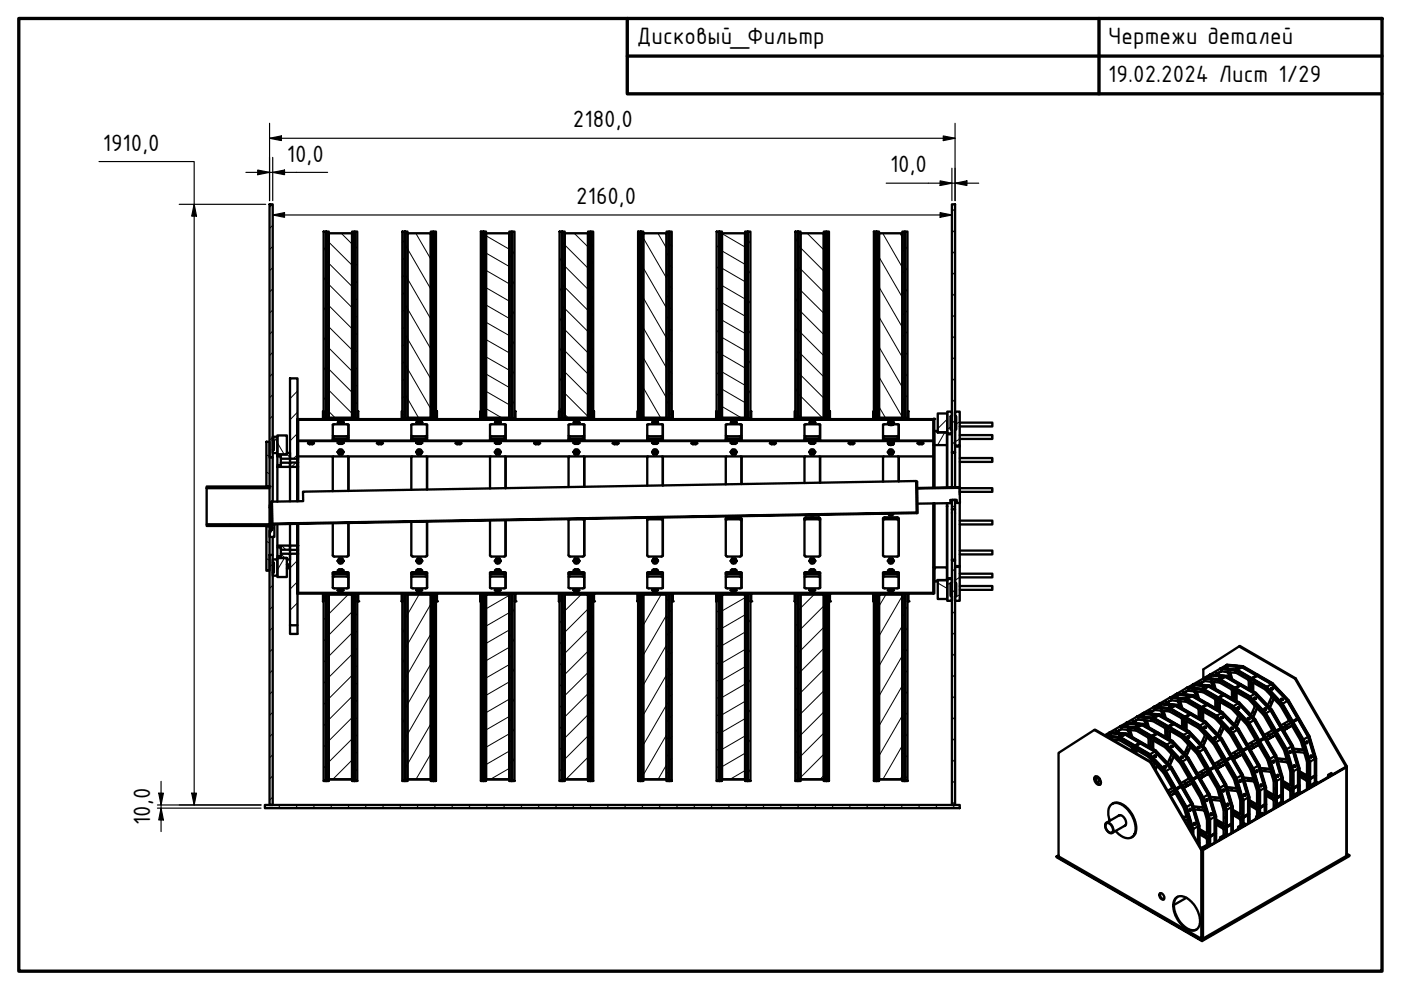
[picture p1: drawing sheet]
<svg xmlns="http://www.w3.org/2000/svg" width="297mm" height="210mm" viewBox="0 0 297 210" stroke-linecap="round" stroke-linejoin="round" font-family="sans-serif">
<defs><g id="words">
<g font-size="5.4">
<text x="135" y="9.3">Дисковый_Фильтр</text>
<text x="235" y="9.4">Чертежи деталей</text>
<text x="235" y="17.4">19.02.2024 Лист 1/29</text>
<text x="121.5" y="27">2180,0</text>
<text x="21.8" y="32">1910,0</text>
<text x="60.8" y="34.3">10,0</text>
<text x="188.7" y="36.5">10,0</text>
<text x="122.2" y="43.3">2160,0</text>
<text x="31.9" y="174.9" transform="rotate(-90 31.9 174.9)">10,0</text>
</g>
</g></defs>
<!-- layer: Hatch (ISO) -->
<g fill="none" stroke="#000" stroke-width=".21">
<path d="M57.7 43.3l-.6 .7M57.8 56.8l-.7 .6M57.8 52.2l-.7 .7M57.8 47.8l-.7 .6M69.1 52.2l-.5 .9M69.1 58.5l-.5 .9M69.1 54.6l.1 .1M69.2 59.8l5.4 5.4M69.2 55.3l5.4 5.4M69.2 50.8l5.4 5.4M72.4 49.5l2.2 2.3M75.2 57.2l-.6 .3"/>
<path d="M75.2 53.5l-.6 .3M75.2 49.8l-.6 .4M75.2 57.3h.1M75.2 52.8h.1M75.2 59.6l.5 .3M75.2 55.9l.5 .3M75.2 52.2l.5 .4M85.9 58.2l5.4 9.4M85.9 51.8l5.4 9.5M85.9 58.4l-.6 .3M85.9 54.7l-.6 .3M85.9 51l-.6 .4"/>
<path d="M88.2 49.5l3.1 5.4M91.9 58.6l-.6 .6M91.9 54.2l-.6 .5M91.9 49.6l-.6 .6M91.9 55.5l.5 .6M91.9 51l.5 .6M91.9 50.9v.1M91.9 57.3h.1M102.5 57l-.5 .5M102.5 52.5l-.5 .5M102.5 57.2h.1M102.5 52.6v.1"/>
<path d="M102.5 57l5.5 3.2M102.5 53.3l5.5 3.2M102.5 49.7l5.5 3.1M108.5 53.8l-.5 1M108.5 59.9h.1M108.5 56.3h.1M108.5 52.6h.1M108.5 59.4l.6 .9M108.5 53l.6 .9M119.2 54.5l-.6 .9M119.2 58.7h.1M119.2 52.4h.1"/>
<path d="M119.2 55.9l5.5 5.4M119.2 51.4l5.5 5.5M121.7 49.5l3 2.9M125.2 57.6l-.5 .4M125.2 54l-.5 .3M125.2 50.3l-.5 .3M125.2 56.7h.1M125.2 52.2h.1M125.2 59.1l.6 .3M125.2 55.5l.6 .3M125.2 51.8l.6 .3M135.8 58.8l-.5 .4"/>
<path d="M135.8 55.2l-.5 .3M135.8 51.5l-.5 .3M135.8 57.9h.1M135.8 54.3h.1M135.8 50.6h.1M135.9 55.8l5.4 9.5M135.9 49.5l5.4 9.5M139.5 49.5l1.8 3.1M141.8 49.1l-.5 .5M141.9 58l-.6 .6M141.9 53.6l-.6 .5M141.9 56.1l.5 .6"/>
<path d="M141.9 51.6l.5 .6M141.9 53.2v.1M141.9 59.5v.1M152.5 53.3h.1M152.5 57.7v.1M152.5 56.6l5.5 3.1M152.5 52.9l5.5 3.2M152.5 49.2l5.5 3.2M152.5 56.4l-.6 .5M152.5 51.9l-.6 .5M158.5 56.7h.1M158.5 53.1h.1"/>
<path d="M158.5 49.4h.1M158.5 49.8l-.5 .9M158.5 56.1l-.5 1M158.5 57.1l.6 .9M158.5 50.7l.6 .9M169.2 50.4l-.6 .9M169.2 56.8l-.6 .9M169.2 56.4h.1M169.2 50v.1M169.2 56.5l5.5 5.4M169.2 52l5.5 5.5M171.1 49.5l3.6 3.5"/>
<path d="M175.2 58.1l-.5 .3M175.2 54.4l-.5 .4M175.2 50.8l-.5 .3M175.2 56.1h.1M175.2 51.6h.1M175.2 58.7l.6 .3M175.2 55l.6 .3M175.2 51.3l.6 .3M185.8 59.3l-.5 .3M185.8 55.6l-.5 .4M185.8 52l-.5 .3M185.8 57.4v.1"/>
<path d="M185.8 53.8h.1M185.8 50.1h.1M185.8 59.9l5.5 9.5M185.8 53.6l5.5 9.4M187.1 49.5l4.2 7.2M190.8 49.5l.5 .8M191.8 57.4l-.5 .6M191.8 52.9l-.5 .5M191.9 56.7l.5 .6M191.9 52.2l.5 .6M191.9 49.1l-.1 .1M191.9 55.5l-.1 .1"/>
<path d="M201.8 57.7l.7 .6M201.8 53.2l.7 .7M201.8 48.7l.7 .7M201.8 44.2l.7 .7M57.8 79.2l-.7 .7M57.8 74.7l-.7 .7M57.8 70.2l-.7 .7M57.8 65.7l-.7 .7M57.8 61.2l-.7 .7M69.1 64.9l-.5 .9M69.1 71.2l-.5 .9M69.1 77.6l-.5 .9"/>
<path d="M69.1 73.7h.1M69.1 67.3l.1 .1M69.1 61h.1M69.2 77.7l5.4 5.5 .6-.3M69.2 73.2l5.4 5.5M69.2 68.8l5.4 5.4M69.2 64.2l5.4 5.5M75.2 79.2l-.6 .3M75.2 75.5l-.6 .3M75.2 71.9l-.6 .3M75.2 68.2l-.6 .3M75.2 64.5l-.6 .3"/>
<path d="M75.2 60.9l-.6 .3M75.2 75.3h.1M75.2 70.8h.1M75.2 66.3h.1M75.2 61.8h.1M75.2 79.8h.1M75.2 77.9l.5 .3M75.2 74.3l.5 .2M75.2 70.6l.5 .3M75.2 66.9l.5 .3M75.2 63.3l.5 .3M85.8 76.7l-.5 .3"/>
<path d="M85.8 69.4l-.5 .3M85.8 76.7h.1M85.8 69.4h.1M85.9 77.2l5.4 9.5M85.9 70.9l5.4 9.4M85.9 64.5l5.4 9.5M85.9 73.1l-.6 .2M85.9 65.7l-.6 .3M85.9 62.1l-.6 .3M91.9 72.1l-.6 .5M91.9 76.6l-.6 .5M91.9 67.6l-.6 .6"/>
<path d="M91.9 63.1l-.6 .5M91.9 78l.5 .5M91.9 73.5l.5 .5M91.9 69l.5 .5M91.9 64.5l.5 .5M91.9 60l.5 .5M91.9 63.6v.1M91.9 70h.1M91.9 76.3v.1M102.5 79.4l-.5 .6M102.5 74.9l-.5 .6M102.5 66l-.5 .5"/>
<path d="M102.5 79.6h.1M102.5 66.1h.1M102.5 70.4l-.5 .6M102.5 61.5l-.5 .5M102.5 75.1h.1M102.5 70.6h.1M102.5 61.6v.1M102.5 79l5.5 3.2M102.5 75.4l5.5 3.1M102.5 71.7l5.5 3.1M102.5 68l5.5 3.2M102.5 64.3l5.5 3.2"/>
<path d="M102.5 60.7l5.5 3.2M108.5 60.2l-.5 .9M108.5 66.5l-.5 1M108.5 72.9l-.5 .9M108.5 79.2l-.5 1M108.5 63.6h.1M108.5 78.4l.6 .9M108.5 72.1l.6 .9M108.5 65.7l.6 .9M108.5 78.2v.1M108.5 74.6h.1M108.5 70.9h.1"/>
<path d="M108.5 67.2v.1M119.2 65.1h.1M119.2 60.8l-.6 .9M119.2 67.2l-.6 .9M119.2 73.5l-.6 .9M119.2 79.9l-.6 .9M119.2 77.8h.1M119.2 71.4h.1M119.2 78.3l5.5 5.5M119.2 73.8l5.5 5.5M119.2 69.4l5.5 5.4M119.2 64.8l5.5 5.5"/>
<path d="M119.2 60.4l5.5 5.4M125.2 79.7l-.5 .2M125.2 76l-.5 .3M125.2 72.3l-.5 .3M125.2 68.7l-.5 .3M125.2 65l-.5 .3M125.2 61.3l-.5 .3M125.2 61.2h.1M125.2 65.7h.1M125.2 77.5l.6 .3M125.2 73.8l.6 .3M125.2 70.1l.6 .3"/>
<path d="M125.2 66.5l.6 .3M125.2 62.8l.6 .3M125.2 79.2h.1M125.2 74.6v.1M125.2 70.2h.1M135.8 77.2l-.5 .3M135.8 73.5l-.5 .3M135.8 69.8l-.5 .4M135.8 66.2l-.5 .3M135.8 62.5l-.5 .3M135.8 79.9h.1M135.8 76.2l.1 .1"/>
<path d="M135.8 72.6h.1M135.8 68.9h.1M135.8 65.2l.1 .1M135.8 61.6h.1M135.9 74.9l5.4 9.5M135.9 68.5l5.4 9.5M135.9 62.2l5.4 9.5M141.9 76l-.6 .5M141.9 71.5l-.6 .5M141.9 67l-.6 .5M141.9 62.5l-.6 .5M141.9 78.6l.5 .5"/>
<path d="M141.9 74.1l.5 .5M141.9 69.6l.5 .5M141.9 65.1l.5 .6M141.9 60.6l.5 .5M141.9 65.9v.1M141.9 72.2v.1M141.9 78.6v.1M152.5 65.3l-.6 .6M152.5 62.2v.1M152.5 66.7h.1M152.5 71.2v.1M152.5 75.7h.1"/>
<path d="M152.5 78.6l5.5 3.1M152.5 74.9l5.5 3.1M152.5 71.2l5.5 3.2M152.5 67.6l5.5 3.1M152.5 63.9l5.5 3.1M152.5 60.2l5.5 3.2M152.5 78.8l-.6 .5M152.5 74.3l-.6 .6M152.5 69.8l-.6 .6M152.5 60.9l-.6 .5M158.5 67.7h.1M158.5 64.1h.1"/>
<path d="M158.5 60.4h.1M158.5 71.4h.1M158.5 75v.1M158.5 78.7h.1M158.5 62.5l-.5 .9M158.5 68.8l-.5 1M158.5 75.2l-.5 .9M158.5 76.1l.6 .9M158.5 69.8l.6 .9M158.5 63.4l.6 .9M169.2 63.1l-.6 .9M169.2 69.5l-.6 .9"/>
<path d="M169.2 75.8l-.6 .9M169.2 75.4v.1M169.2 69.1h.1M169.2 62.7v.1M169.2 79l5.5 5.4M169.2 74.4l5.5 5.5M169.2 70l5.5 5.4M169.2 65.5l5.5 5.4M169.2 61l5.5 5.4M175.2 76.4l-.5 .4M175.2 72.8l-.5 .3M175.2 69.1l-.5 .3"/>
<path d="M175.2 65.4l-.5 .4M175.2 61.8l-.5 .3M175.2 60.6h.1M175.2 65.1h.1M175.2 78.5v.1M175.2 77l.6 .3M175.2 73.3l.6 .3M175.2 69.7l.6 .3M175.2 66l.6 .3M175.2 62.3l.6 .4M175.2 74v.1M175.2 69.6h.1"/>
<path d="M185.8 77.6l-.5 .3M185.8 74l-.5 .3M185.8 70.3l-.5 .3M185.8 66.6l-.5 .4M185.8 63l-.5 .3M185.8 79.4v.1M185.8 75.8h.1M185.8 72.1h.1M185.8 68.4v.1M185.8 64.8h.1M185.8 61.1h.1M185.8 79l5.5 9.4"/>
<path d="M185.8 72.6l5.5 9.5M185.8 66.3l5.5 9.4M191.8 75.4l-.5 .5M191.8 70.9l-.5 .5M191.8 66.4l-.5 .5M191.8 79.9l-.5 .5M191.9 79.2l.5 .5M191.9 74.7l.5 .5M191.9 70.2l.5 .5M191.9 65.7l.5 .6M191.9 61.2l.5 .6M191.9 61.8l-.6 .6"/>
<path d="M191.9 68.2l-.1 .1M191.9 74.5l-.1 .1M201.8 75.6l.7 .7M201.8 71.2l.7 .6M201.8 66.7l.7 .6M201.8 62.2l.7 .6M56.5 96.4l.6 .4M57.8 92.7l-.7 .6M57.8 88.2l-.7 .6M57.8 83.7l-.7 .6M58 94.3l-.2 .1M58.1 92.6l2.2 3.7"/>
<path d="M58.8 98.8l.3 .2M60.8 96.3l.7 .6M62.8 98.1l-1 .9M63.1 96.4l-.9 .9M63.1 87.4l-1.6 1.6M63.1 82.9l-1.6 1.6M63.2 96.2l-.2 .2M63.2 91.8l-1.7 1.7M63.2 98.5l-.2 .1M64.8 88.9l-.2 .1M68.6 87.9l-.1 .2M69.1 83.9l-.5 .9"/>
<path d="M69.1 86.4h.1M69.1 80l.1 .1M69.2 86.7l1.9 1.9M69.2 82.2l5.4 5.5M71.2 88.9l-.3 .1M75.2 86.5l-.6 .3M75.2 84.2v.1M75.2 85.3l.5 .2M75.2 81.6l.5 .3M75.2 88.7v.1M75.8 87.9l.2 .2M77.5 88.9l-.2 .1"/>
<path d="M83.9 88.9l-.3 .1M85.9 87.7l-.7 .4M85.9 84.1l-.6 .2M85.9 83.6l2.9 5M85.9 80.4l-.6 .3M90.2 88.9l-.2 .1M91.9 85.6l-.6 .5M91.9 81.1l-.6 .5M91.9 87l.5 .5M91.9 82.4l.5 .6M91.9 82.7h.1M92.5 87.9h.1"/>
<path d="M96.6 88.9l-.3 .1M102 87.9l-.2 .2M102.5 83.9l-.5 .6M102.5 88.4l-.4 .4M102.5 88.6h.1M102.5 84.1h.1M102.5 86.4l3.9 2.2M102.5 82.7l5.5 3.1M102.9 88.9l-.2 .1M108.5 85.6l-.5 .9M108.5 84.8l.6 .9M108.5 81.9v.1"/>
<path d="M109.1 87.9l.2 .2M109.3 88.9l-.3 .1M115.6 88.9l-.2 .1M118.6 87.9l-.1 .2M119.2 86.2l-.6 .9M119.2 84.1h.1M119.2 87.3l1.3 1.3M119.2 82.8l5.5 5.5M122 88.9l-.3 .1M125.2 87l-.5 .3M125.2 83.3l-.5 .3M125.2 88.1v.1"/>
<path d="M125.2 88.4l.6 .4M125.2 84.8l.6 .3M125.2 81.1l.6 .3M125.2 83.6v.1M125.8 87.9l.1 .2M128.3 88.9l-.2 .1M134.7 88.9l-.3 .1M135.8 88.2l-.7 .3M135.8 84.5l-.5 .3M135.8 80.9l-.5 .2M135.8 87.2l.1 .1M135.8 83.6h.1"/>
<path d="M135.9 87.6l.5 1M135.9 81.2l4.2 7.4M141 88.9l-.2 .1M141.9 80.5l-.6 .5M141.9 84.9l-.6 .6M141.9 87.6l.5 .5M141.9 83.1l.5 .5M141.9 84.9v.1M142.5 87.4l.1 .1M147.4 88.9l-.3 .1M151.9 87.9l-.1 .2M152.5 80.2h.1"/>
<path d="M152.5 84.7h.1M152.5 85.9l4.7 2.7M152.5 82.2l5.5 3.2M152.5 87.8l-.6 .5M152.5 83.3l-.6 .6M153.7 88.9l-.2 .1M158.5 82.4h.1M158.5 86v.1M158.5 81.5l-.5 1M158.5 87.9l-.5 .9M158.5 88.8h.1M158.5 82.5l.6 .9"/>
<path d="M159.1 87.9l.2 .2M160.1 88.9l-.3 .1M166.4 88.9l-.2 .1M168.6 87.9l-.1 .2M169.2 82.2l-.6 .9M169.2 88.5l-.2 .3M169.2 88.1v.1M169.2 81.8h.1M169.2 87.9l.7 .7M169.2 83.4l5.2 5.2M172.8 88.9l-.3 .1M175.2 87.5l-.5 .2"/>
<path d="M175.2 83.8l-.5 .3M175.2 80.1l-.5 .3M175.2 87.5v.1M175.2 88l.6 .3M175.2 84.3l.6 .3M175.2 80.6l.6 .4M175.2 83v.1M175.8 87.9l.2 .2M179.1 88.9l-.2 .1M185.3 88l-.1 .1M185.5 88.9l-.3 .1M185.8 88.7l-.3 .1"/>
<path d="M185.8 85l-.5 .3M185.8 81.3l-.5 .3M185.8 86.8h.1M185.8 83.1h.1M185.8 85.3l1.9 3.3M191.8 88.9l-.2 .1M191.8 84.3l-.5 .6M191.9 83.7l.5 .5M191.9 88.2l.5 .5M191.9 80.9l-.1 .1M191.9 87.2l-.1 .1M192.5 88l.1 .1"/>
<path d="M197.9 93.5l.2 .3M200.3 91.7l-1.5 2.7M200.8 88.9l-2 2M200.9 87.3h-.1M201.6 89.4l.2 .3M201.6 90.5l-.8 .5M201.8 93.6l.7 .7M201.8 89.1l.7 .7M201.8 84.6l.7 .7M201.8 80.2l.7 .6M202.5 89.8l.2 .2M203.5 93.1l-1 .6"/>
<path d="M203.5 89.4l-.8 .5M44.3 111.2l.3 .3M45.3 103.2l.3 .3M48.8 111.2l.3 .3M49.7 103.2l.4 .3M53.2 111.2l.4 .3M54.2 103.2l.4 .3M56.5 118.4l.6 .4M56.5 114.8l.6 .3M56.5 100.1l.6 .4M57.7 111.6l-.1 .2M57.8 119.6l-.7 .7"/>
<path d="M58.2 111.6l-1.1 1.8M58.4 118.6l.4 .7M59.5 117.5l.9 .8M59.7 115.7l.9 .9M60.3 118.3l-1.5 2.6M61.8 115.7l-.3 .3M62.6 110.9l.2 .2M63.1 118.8l-1.6 1.6M63.2 118.7l-.2 .2M63.2 116l-.2 .2M68.8 110.8l.2 .2M74.9 110.7l.2 .2"/>
<path d="M81.1 110.6l.2 .2M87.2 110.5l.3 .2M93.4 110.4l.2 .2M99.6 110.3l.2 .2M105.7 110.2l.3 .1M111.9 110.1l.2 .1M118.1 110l.2 .1M124.2 109.9l.3 .1M130.4 109.8l.2 .1M136.6 109.7l.2 .1M142.7 109.6l.2 .1M148.9 109.5l.2 .1"/>
<path d="M155 109.3l.3 .2M161.2 109.2l.2 .2M167.4 109.1l.2 .2M173.5 109l.3 .1M179.7 108.9l.3 .1M185.9 108.8l.2 .1M192.1 108.7l.2 .1M194.5 104.2l-.2 .2M194.6 108.6l-.3 .2M198.1 103.4l.2 .1M201.8 107.1l.7 .6M202.6 103.3l.1 .1"/>
<path d="M57.8 137.6l-.7 .6M57.8 133.1l-.7 .6M57.8 128.6l-.7 .7M57.8 124.1l-.7 .7M58 120.3l-.2 .1M63.1 127.8l-1.6 1.6M63.1 132.3l-.3 .3M63.2 123.2l-1.7 1.7M68.6 131l.5 .6M68.6 126.5l.5 .6M68.6 127h-.1M68.6 135.5l.5 .6"/>
<path d="M69.1 125.7l.1 .1M69.2 128.3l-.1 .1M69.2 134.7h-.1M69.6 125.8l-.4 .4M73.8 126.1l-4.6 4.6M74.6 138.7l-5.4 5.4M74.6 134.2l-5.4 5.5M74.6 129.7l-5.4 5.5M74.6 134l.6 .9M74.6 127.7l.6 .9M75.2 136.6h.1M75.2 132.9h.1"/>
<path d="M75.2 129.2v.1M75.4 125.7l.2 .1M75.7 137.5l-.5 .3M75.7 133.8l-.5 .4M75.7 130.2l-.5 .3M75.7 126.5l-.5 .3M75.8 125.9l.2 .1M81.8 125.7l.1 .1M85.3 125.8l-.1 .2M85.3 139.7l.5 1M85.3 133.4l.5 .9M85.3 127l.5 1"/>
<path d="M85.8 139h.1M85.8 135.4h.1M85.8 131.7h.1M85.8 128h.1M88.1 125.7l.2 .1M88.8 126.1l-2.9 5.1M91.3 128.1l-5.4 9.4M91.3 134.4l-5.4 9.5M91.3 138.5l.6 .4M91.3 134.9l.6 .3M91.3 131.2l.6 .3M91.3 127.5l.6 .3"/>
<path d="M91.9 136.3h.1M91.9 131.8h.1M91.9 127.3v.1M92 125.8l-.1 .1M92.4 138.9l-.5 .5M92.4 134.4l-.5 .5M92.4 129.9l-.5 .6M92.5 126.8l.1 .2M94.5 125.7l.1 .1M100.8 125.7l.2 .1M102 126.6l-.2 .1M102 137.3l.5 .4"/>
<path d="M102 133.7l.5 .3M102 130l.5 .3M102 126.3l.5 .3M102.5 133.3h.1M102.5 128.8h.1M102.5 137.8h.1M107.2 125.7l.1 .1M108 137.2l-5.5 3.2M108 133.6l-5.5 3.1M108 129.9l-5.5 3.2M108 126.2l-5.5 3.2M108 139l.5 .5"/>
<path d="M108 134.5l.5 .5M108 130l.5 .5M108.3 125.8l.2 .2M108.5 135.5v.1M108.5 129.2h.1M109.1 129l-.6 1M109.1 135.4l-.6 .9M109.1 126.7l.2 .1M113.5 125.7l.2 .1M118.6 127.4l-.1 .1M118.6 136.1l.6 .6M118.6 131.7l.6 .5"/>
<path d="M118.6 127.1l.6 .6M119.2 130.6v.1M119.2 137h.1M119.9 125.7l.1 .1M123.2 126.1l-4 4M124.7 133.6l-5.5 5.5M124.7 129.1l-5.5 5.5M124.7 131.7l.5 .9M124.9 125.8l.3 .5M125.2 139l-.5-.9-5.5 5.4M125.2 139.8h.1M125.2 136.1h.1"/>
<path d="M125.2 132.4h.1M125.2 128.8h.1M125.8 138l-.6 .3M125.8 134.3l-.6 .3M125.8 130.6l-.6 .4M125.8 127l-.6 .3M125.8 126.6l.1 .1M126.2 125.7l.2 .1M132.6 125.7l.1 .1M135.3 126.5l-.2 .3M135.3 137.4l.5 1M135.3 131.1l.5 .9"/>
<path d="M135.8 139.5h.1M135.8 135.8h.1M135.9 132.2h-.1M135.9 128.5h-.1M136.5 126.1l-.6 1M138.9 125.7l.2 .1M140.2 126.1l-4.3 7.4M141.3 130.4l-5.4 9.4M141.3 136.7l-5.4 9.5M141.3 138.1l.6 .3M141.3 134.4l.6 .3M141.3 130.7l.6 .4"/>
<path d="M141.3 127.1l.6 .3M141.9 136.9h.1M141.9 132.4v.1M141.9 128h.1M142.4 138.3l-.5 .5M142.4 129.3l-.5 .5M142.4 133.8l-.5 .5M142.5 126.5l.1 .3M145.3 125.7l.1 .1M151.6 125.7l.2 .1M151.9 126.6l-.1 .1M151.9 125.9l.6 .3 .6-.3"/>
<path d="M151.9 136.9l.6 .3M152.5 128.2h.1M152.5 132.7h.1M152.5 137.2h.1M158 125.7l.1 .1M158 137.7l-5.5 3.2-.6-.4M158 134l-5.5 3.2M158 130.4l-5.5 3.1-.6-.3M158 126.7l-5.5 3.2-.6-.4M158 139.6l.5 .5M158 135.1l.5 .5M158 130.6l.5 .5"/>
<path d="M158 126.1l.5 .5M158.5 126.9h.1M158.5 133.2v.1M158.5 139.6h.1M158.6 125.8l-.1 .1M159.1 131.4l-.6 .9M159.1 137.7l-.6 .9M159.1 127.3l.2 .1M164.3 125.7l.2 .1M168.6 126.6l-.1 .1M168.6 136.7l.6 .6M168.6 132.3l.6 .5"/>
<path d="M168.6 127.8l.6 .5M169.2 126.6h.1M169.2 132.9v.1M169.2 139.3h.1M170.7 125.7l.1 .1M172.6 126.1l-3.4 3.4M174.7 128.5l-5.5 5.4M174.7 137.5l-5.5 5.4M174.7 133l-5.5 5.5M174.7 135.7l.5 1M174.7 129.4l.5 1M175.2 139.3h.1"/>
<path d="M175.2 135.6h.1M175.2 132h.1M175.2 128.3h.1M175.8 138.4l-.6 .3M175.8 134.8l-.6 .3M175.8 131.1l-.6 .3M175.8 127.5l-.6 .2M175.8 126.6l.2 .1M177 125.7l.2 .1M183.4 125.7l.1 .1M185.3 126.5l-.1 .3M185.3 135.1l.5 1"/>
<path d="M185.3 128.8l.5 .9M185.8 139.9h.1M185.8 136.3h.1M185.8 132.6h.1M185.8 128.9v.1M187.8 126.1l-2 3.3M189.7 125.7l.2 .1M191.3 132.7l-5.5 9.4M191.3 126.3l-5.5 9.5M191.3 139l-5.5 9.5M191.3 137.6l.5 .3M191.3 133.9l.5 .4"/>
<path d="M191.3 130.3l.5 .3M191.3 126.6l.5 .3M191.8 128.6h.1M191.8 137.5h.1M191.8 133l.1 .1M192.4 133.2l-.5 .5M192.4 137.7l-.5 .5M192.4 128.7l-.5 .5M192.5 126.5l.1 .3M196.1 125.7l.1 .1M197.9 125.2l.2 .4M198.5 120.3l-.4 .7"/>
<path d="M198.8 123.6l2 1.2M200.8 122.7l-.2 .3M201.6 125.3l.2 .3M201.8 138.5l.7 .7M201.8 134l.7 .7M201.8 129.5l.7 .7M201.8 125l.7 .7M201.8 120.5l.7 .7M201.8 127.1l-.6 .3M201.8 123.4l-1 .6M202.5 125.7l.2 .2M203.5 126.1l-1 .6"/>
<path d="M203.5 122.4l-1 .6M57.8 155.5l-.7 .7M57.8 151l-.7 .7M57.8 146.5l-.7 .7M57.8 142.1l-.7 .6M68.6 158l.5 .5M68.6 153.5l.5 .5M68.6 149l.5 .5M68.6 144.5l.5 .5M68.6 140l.5 .5M69.2 141l-.1 .1M69.2 147.4h-.1"/>
<path d="M69.2 153.7l-.1 .1M74.6 147.7l-5.4 5.4M74.6 143.2l-5.4 5.5M74.6 146.7l.6 .9M74.6 156.7l-5.4 5.4M74.6 152.2l-5.4 5.4M74.6 159.4l.6 .9M74.6 153.1l.6 .9M74.6 140.4l.6 .9M75.2 158.5v.1M75.2 154.9h.1M75.2 151.2h.1"/>
<path d="M75.2 147.6h.1M75.2 143.9h.1M75.2 140.2h.1M75.7 159.5l-.5 .3M75.7 155.9l-.5 .3M75.7 152.2l-.5 .3M75.7 148.5l-.5 .3M75.7 144.9l-.5 .3M75.7 141.2l-.5 .3M85.3 152.4l.5 1M85.3 146.1l.5 .9M85.3 158.8l.5 .9"/>
<path d="M85.8 146.4h.1M85.8 142.7h.1M85.9 157.3l-.1 .1M85.9 153.7h-.1M85.9 150h-.1M91.3 159.8l-3.1 5.4M91.3 140.8l-5.4 9.4M91.3 147.1l-5.4 9.5M91.3 153.5l-5.4 9.4M91.3 156.9l.6 .3M91.3 153.2l.6 .3M91.3 149.5l.6 .4"/>
<path d="M91.3 145.9l.6 .3M91.3 142.2l.6 .3M91.9 158.8h.1M91.9 154.3h.1M91.9 149.8h.1M91.9 145.3h.1M91.9 140.8h.1M92.4 143.4l-.5 .5M92.4 156.8l-.5 .6M92.4 152.4l-.5 .5M92.4 147.9l-.5 .5M102 159.3l.5 .4"/>
<path d="M102 155.7l.5 .3M102 152l.5 .3M102 148.3l.5 .4M102 144.7l.5 .3M102 141l.5 .3M102.5 142.3h.1M102.5 146.8h.1M102.5 155.7v.1M102.5 151.2v.1M108 159.2l-5.5 3.2M108 155.6l-5.5 3.1M108 151.9l-5.5 3.1"/>
<path d="M108 148.2l-5.5 3.2M108 144.6l-5.5 3.1M108 140.9l-5.5 3.2M108 156.9l.5 .6M108 152.4l.5 .6M108 148l.5 .5M108 143.5l.5 .5M108.5 154.6h.1M108.5 148.2v.1M108.5 141.9h.1M109.1 141.7l-.6 1M109.1 148.1l-.6 .9"/>
<path d="M109.1 154.4l-.6 1M118.6 158.6l.6 .5M118.6 154.1l.6 .5M118.6 149.6l.6 .5M118.6 140.6l.6 .5M118.6 145.1l.6 .6M119.2 143.3v.1M119.2 149.7h.1M119.2 156v.1M124.7 142.6l-5.5 5.4M124.7 156l-5.5 5.5M124.7 151.6l-5.5 5.4"/>
<path d="M124.7 147.1l-5.5 5.4M124.7 157.1l.5 1M124.7 150.8l.5 .9M124.7 144.4l.5 .9M125.2 154.4h.1M125.2 150.7v.1M125.2 147.1h.1M125.2 143.4h.1M125.8 160l-.6 .3M125.8 156.3l-.6 .3M125.8 152.6l-.6 .4M125.8 149l-.6 .3"/>
<path d="M125.8 145.3l-.6 .3M125.8 141.6l-.6 .4M135.3 156.5l.5 .9M135.3 150.1l.5 1M135.3 143.8l.5 .9M135.8 150.5h.1M135.8 146.8h.1M135.8 143.2h.1M135.9 157.8h-.1M135.9 154.1l-.1 .1M141.3 155.8l-5.4 9.4M141.3 143.1l-5.4 9.4"/>
<path d="M141.3 149.4l-5.4 9.5M141.3 156.4l.6 .3M141.3 152.8l.6 .2M141.3 149.1l.6 .3M141.3 145.4l.6 .3M141.3 141.7l.6 .4M141.9 159.3v.1M141.9 154.9h.1M141.9 150.4h.1M141.9 145.9h.1M141.9 141.4h.1M142.4 142.8l-.5 .5"/>
<path d="M142.4 156.2l-.5 .6M142.4 151.8l-.5 .5M142.4 147.2l-.5 .6M152.5 141.6v.1M152.5 146.2h.1M152.5 150.6v.1M152.5 155.1v.1M152.5 159.6h.1M158 159.7l-5.5 3.1-.6-.2M158 156l-5.5 3.2-.6-.3M158 152.4l-5.5 3.1-.6-.3M158 148.7l-5.5 3.2-.6-.3"/>
<path d="M158 145l-5.5 3.2-.6-.3M158 141.4l-5.5 3.1-.6-.3M158 157.6l.5 .5M158 153l.5 .6M158 148.6l.5 .5M158 144.1l.5 .5M158.5 145.9v.1M158.5 152.3h.1M158.5 158.6v.1M159.1 144.1l-.6 .9M159.1 150.4l-.6 .9M159.1 156.8l-.6 .9"/>
<path d="M168.6 159.2l.6 .5M168.6 154.7l.6 .5M168.6 150.2l.6 .5M168.6 145.7l.6 .6M168.6 141.2l.6 .6M169.2 145.6v.1M169.2 158.3v.1M174.7 159.9l-5.5 5.5M174.7 155.4l-5.5 5.5M174.7 151l-5.5 5.4M174.7 146.5l-5.5 5.5M174.7 142l-5.5 5.4"/>
<path d="M174.7 154.8l.5 1M174.7 148.4l.5 1M174.7 142.1l.5 1M175.2 157.6v.1M175.2 154h.1M175.2 150.3h.1M175.2 146.6h.1M175.2 143h.1M175.8 156.8l-.6 .3M175.8 153.1l-.6 .3M175.8 149.4l-.6 .4M175.8 145.8l-.6 .3"/>
<path d="M175.8 142.1l-.6 .3M185.3 154.2l.5 .9M185.3 147.8l.5 1M185.3 141.5l.5 .9M185.8 158.3h.1M185.8 154.6h.1M185.8 151h.1M185.8 147.3h.1M185.8 143.6h.1M191.3 145.4l-5.5 9.4M191.3 151.7l-5.5 9.5M191.3 159.6l.5 .3"/>
<path d="M191.3 155.9l.5 .3M191.3 152.3l.5 .3M191.3 148.6l.5 .3M191.3 145l.5 .2M191.3 141.3l.5 .3M191.3 158.1l-4.1 7.1M191.8 160h.1M191.8 142l.1 .1M191.8 151h.1M191.8 155.5h.1M191.8 146.5h.1M192.4 142.2l-.5 .5"/>
<path d="M192.4 155.6l-.5 .6M192.4 151.1l-.5 .6M192.4 146.6l-.5 .6M201.8 156.5l.7 .6M201.8 152l.7 .6M201.8 147.5l.7 .7M201.8 143l.7 .7M57.8 169l-.7 .7M57.8 164.5l-.7 .7M57.8 160l-.7 .7M59.4 170.7l-.4 .6M63.1 170.7l-.4 .6"/>
<path d="M66.7 170.7l-.3 .6M68.6 162.5l.5 .5M69.2 160.1h-.1M70.4 170.7l-.4 .6M74.1 170.7l-.4 .6M74.6 161.1l-4 4.1M75.2 162.2h.1M75.7 163.2l-.5 .3M77.7 170.7l-.3 .6M81.4 170.7l-.4 .6M85.1 170.7l-.4 .6M85.3 165.1l.2 .5"/>
<path d="M85.9 164.7h-.1M85.9 161h-.1M88.7 170.7l-.4 .6M91.3 164.2l.6 .3M91.3 160.5l.6 .3M91.9 163.3h.1M92.4 170.7l-.4 .6M92.4 161.3l-.5 .6M96.1 170.7l-.4 .6M99.7 170.7l-.4 .6M102 163l.5 .3M102.5 164.7h.1"/>
<path d="M102.5 160.2v.1M103.4 170.7l-.4 .6M107.1 170.7l-.4 .6M108 161.4l.5 .6M108 162.9l-4 2.3M108.5 160.9v.1M109.1 160.8l-.6 .9M110.7 170.7l-.4 .6M114.4 170.7l-.4 .6M118.1 170.7l-.4 .6M118.6 163.1l.6 .5M119.2 162.4h.1"/>
<path d="M119.7 165.5l-.1 .1M121.7 170.7l-.3 .6M124.7 165l-.2 .2M124.7 163.5l.5 .9M124.7 160.5l-4.7 4.7M125.2 165.4v.1M125.2 161.7v.1M125.4 170.7l-.4 .6M125.8 163.7l-.6 .2M129 170.7l-.3 .6M132.7 170.7l-.4 .6M135.3 162.8l.5 1"/>
<path d="M135.9 165.1l-.1 .1M135.9 161.5h-.1M136.4 170.7l-.4 .6M140.1 170.7l-.4 .6M141.3 162.1l-1.8 3.1M141.3 163.7l.6 .3M141.3 160.1l.6 .3M141.9 163.9h.1M142.4 160.7l-.5 .6M142.4 165.2l-.3 .4M143.7 170.7l-.4 .6M147.4 170.7l-.4 .6"/>
<path d="M151.1 170.7l-.4 .6M152.5 164.1h.1M154.7 170.7l-.4 .6M158 162l.5 .6M158 163.4l-3.2 1.8M158.4 170.7l-.4 .6M158.5 165h.1M159.1 163.1l-.6 .9M162.1 170.7l-.4 .6M165.7 170.7l-.4 .6M168.6 163.7l.6 .5M169.2 164.7h.1"/>
<path d="M169.4 170.7l-.4 .6M173 170.7l-.3 .6M174.7 161.1l.5 1M174.7 164.4l-.9 .8M175.2 165h.1M175.2 161.3h.1M175.8 164.1l-.6 .3M175.8 160.4l-.6 .4M176.7 170.7l-.3 .6M180.4 170.7l-.4 .6M184 170.7l-.3 .6M185.3 160.5l.5 1"/>
<path d="M185.8 161.9v.1M187.7 170.7l-.4 .6M191.3 163.3l.5 .3M191.3 164.4l-.4 .8M191.4 170.7l-.4 .6M191.8 164.5h.1M192.4 164.6l-.5 .5M192.4 160.1l-.5 .6M195.1 170.7l-.4 .6M198.7 170.7l-.4 .6M201.8 169.9l.7 .7M201.8 165.5l.7 .6"/>
<path d="M201.8 161l.7 .6M202.4 170.7l-.4 .6"/>
</g>
<!-- layer: Visible (ISO) -->
<g fill="none" stroke="#000" stroke-width=".49">
<path d="M57.1 43.3h.7v53.7h-.7zM68.6 49.1h.5v39.7h-.5zM69.1 49.1l.1 39.7zM69.2 49.1h.5v39.7h-.5zM69.7 49.5h4.9v39.1h-4.9zM74.6 49.1h.6v39.7h-.6zM75.2 49.1v39.7zM75.2 49.1h.5v39.7h-.5zM85.3 49.1h.5v39.7h-.5zM85.8 49.1l.1 39.7zM85.9 49.1h.5v39.7h-.5zM86.4 49.5h4.9v39.1h-4.9z"/>
<path d="M91.3 49.1h.6v39.7h-.6zM91.9 49.1v39.7zM91.9 49.1h.5v39.7h-.5zM102 49.1h.5v39.7h-.5zM102.5 49.1v39.7zM102.5 49.1h.5v39.7h-.5zM103 49.5h5v39.1h-5zM108 49.1h.5v39.7h-.5zM108.5 49.1v39.7zM108.5 49.1h.6v39.7h-.6zM118.6 49.1h.6v39.7h-.6zM119.2 49.1v39.7z"/>
<path d="M119.2 49.1h.5v39.7h-.5zM119.7 49.5h5v39.1h-5zM124.7 49.1h.5v39.7h-.5zM125.2 49.1v39.7zM125.2 49.1h.6v39.7h-.6zM135.3 49.1h.5v39.7h-.5zM135.8 49.1l.1 39.7zM135.9 49.1h.5v39.7h-.5zM136.4 49.5h4.9v39.1h-4.9zM141.3 49.1h.6v39.7h-.6zM141.9 49.1v39.7zM141.9 49.1h.5v39.7h-.5z"/>
<path d="M151.9 49.1h.6v39.7h-.6zM152.5 49.1h.6v39.7h-.6zM152.5 49.1v39.7zM153.1 49.5h4.9v39.1h-4.9zM158 49.1h.5v39.7h-.5zM158.5 49.1h.6v39.7h-.6zM158.5 49.1v39.7zM168.6 49.1h.6v39.7h-.6zM169.2 49.1v39.7zM169.2 49.1h.5v39.7h-.5zM169.7 49.5h5v39.1h-5zM174.7 49.1h.5v39.7h-.5z"/>
<path d="M175.2 49.1v39.7zM175.2 49.1h.6v39.7h-.6zM185.3 49.1h.5v39.7h-.5zM185.8 49.1v39.7zM185.8 49.1h.6v39.7h-.6zM186.4 49.5h4.9v39.1h-4.9zM191.3 49.1h.5v39.7h-.5zM191.8 49.1l.1 39.7zM191.9 49.1h.5v39.7h-.5zM201.8 43.3h.7v52.5h-.7zM56.5 93.7h.6v9.5h-.6zM57.8 92.6h1v3.5h-1v-.7h.3v-2.1h-.3z"/>
<path d="M57.8 93.3h.2v2h-.2zM57.8 97v9.4M58 95.3v.1M58.8 92.3h2v4h-2zM58.8 98.6h.7v-.5h2v.9h-2.7zM58.8 96.4h2v-.4h.7v1.3h-2v-.5h-.7zM58.8 96.8v1.8M58.8 99v7.4M59.5 97.3v.8M61.5 80.2h1.6v17.1h-1.6zM61.5 98.9v-.8h1.6v.8M61.5 97.3v.8"/>
<path d="M61.5 99v7.3M61.5 98.9l1.5 .1M63 88.8h.2v8.5h-.2zM63 98.1h.2v.9h-.2zM63 97.3v.8M63 99v7.3M63.1 98.9l-.1 .1M63.1 88.8h.1M63.1 97.3v.8M63.2 88.9l134.7 .1zM63.2 97.3v.8M63.2 99v7.3"/>
<path d="M63.2 96.8h134.7M63.2 93.5h134.7M63.2 93.4h134.7M63.2 88.9h134.7M65.4 93.9l.2 .3-.3-.2 .3-.3h.7l.3 .3-.3 .2M65.6 94.1h.7v.1h-.7M65.6 93.8h.7M65.7 93.7l-.1 .2 .2 .1 .5-.1-.1-.2M66.5 93.9l-.2 .2M68.5 87.2h.1v1.6h-.1zM68.5 88.8v.1M68.6 88.8v.1"/>
<path d="M69.1 88.8v.1M69.2 88.8v.1M69.7 88.6h4.9M69.7 88.8v.1M70.6 93.2h3.3M70.7 96.8l-.1 .1v7.2M70.9 93.4l-.3-.1v-3.3h3.1h.2v3.3l-.3 .1M71.6 95.8l.3-.5h.6l.4 .5-.4 .5M71.6 95.8l.3 .5h.6M71.6 89.6l.3-.2h.6l.4 .2-.4 .2h-.6zM71.6 95.8l.3 .5M71.6 95.8l.3 .5h.6l.3-.5"/>
<path d="M71.8 93.8l.1 .1M71.9 95.5a.34 .34 0 0 0 .3 .2 .34 .34 0 0 0 .3-.2M71.9 94.1h.6l-.6-.1v-.1h.6v.1l.3-.2-.3 .2h-.6l-.2-.2 .2 .3-.3-.2 .3-.2h.6l.4 .2-.4 .2M71.9 89.6h.6M71.9 93.3h.6M72.1 95.3a.31 .31 0 0 0-.2 .5 .31 .31 0 0 0 .5 0 .31 .31 0 0 0-.1-.5M72.7 93.8l-.2 .1M72.7 89.5h-1l.2 .3M72.8 89.5l-.3 .3M72.8 95.8l-.3 .5h-.6M73.7 96.8l.2 .2M73.9 92.4l-.4 .1-2.9-.1"/>
<path d="M73.9 92.9h-3.3M73.9 96.9v7.2M74.6 88.8v.1M75.2 88.8v.1M75.7 88.8v.1M75.8 87.2h.2v1.6h-.2zM75.8 88.8v.1M76 88.8v.1M80 93.9l.2 .2M80.2 93.8h.7M80.3 93.7l-.1 .1 .2 .2 .5-.1-.1-.2M80.9 94.1h-.7v.1l-.3-.2 .3-.3h.7l.3 .3-.3 .2"/>
<path d="M81.1 93.9l-.2 .3h-.7M85.2 87.2h.1v1.6h-.1zM85.2 88.8v.1M85.3 88.8v.1M85.8 88.8v.1M85.9 88.8v.1M86.4 88.6h4.9M86.4 88.8v.1M87.2 93.2h3.4M87.4 96.8l-.2 .2v6.9M87.6 93.4l-.4-.1v-3.2l3.2-.1h.2v3.3l-.4 .1M88.2 95.8l.4-.5h.6l.3 .5-.3 .5"/>
<path d="M88.2 95.8l.4 .5h.6M88.2 89.6l.4-.2h.6l.3 .2-.3 .2h-.6zM88.3 95.8l.3 .5h.6l.3-.5M88.3 95.8l.3 .5M88.4 93.8l.2 .1M88.5 95.5a.34 .34 0 0 0 .4 .2 .34 .34 0 0 0 .3-.2M88.6 94.1h.6l-.6-.1v-.1h.6v.1l.2-.2-.2 .2h-.6l-.3-.2 .3 .3-.4-.2 .4-.2h.6l.3 .2-.3 .2M88.6 89.8l-.2-.3h1l-.2 .3M88.6 93.3h.5M88.6 89.6h.6M88.7 95.3a.31 .31 0 0 0-.1 .5 .31 .31 0 0 0 .5 0 .31 .31 0 0 0-.1-.5M89.4 93.8l-.2 .1"/>
<path d="M89.5 95.8l-.3 .5h-.6M90.4 96.8l.2 .2M90.5 92.4l-.3 .1-3-.1M90.5 92.9h-3.3M90.5 96.9v6.9M91.3 88.8v.1M91.9 88.8v.1M92.5 87.2h.1v1.6h-.1zM92.5 88.8v.1M92.6 88.8v.1M96.7 93.9l.2 .2M96.9 93.8h.6"/>
<path d="M96.9 93.7v.2l.2 .1 .5-.1-.1-.2M97.5 94.1h-.6v.1l-.3-.2 .3-.3h.6l.4 .3-.4 .2M97.8 93.9l-.3 .3h-.6M101.8 87.2h.2v1.6h-.2zM101.8 88.8v.1M102 88.8v.1M102.5 88.8v.1M103 88.6h5M103 88.8v.1M103.9 93.2h3.3M104 96.8l-.1 .1v6.7M104.2 93.4l-.3-.1v-3.3h3.2h.1v3.3l-.3 .1"/>
<path d="M104.9 95.8l.3-.5h.7l.3 .5-.3 .5M104.9 95.8l.3 .5h.7M104.9 89.6l.3-.2h.7l.3 .2-.3 .2h-.7zM104.9 95.8l.3 .5M105 95.8l.2 .5h.7l.3-.5M105.1 93.8l.1 .1M105.2 95.5a.34 .34 0 0 0 .3 .2 .34 .34 0 0 0 .3-.2M105.2 94.1h.7l-.7-.1v-.1h.7v.1l.2-.2-.2 .2h-.7l-.2-.2 .2 .3-.3-.2 .3-.2h.7l.3 .2-.3 .2M105.2 89.6h.7M105.3 93.3h.5M105.4 95.3a.31 .31 0 0 0-.1 .5 .31 .31 0 0 0 .5 0 .31 .31 0 0 0-.2-.5M106 93.8l-.1 .1"/>
<path d="M106.1 89.5h-1.1l.2 .3M106.1 89.5l-.2 .3M106.2 95.8l-.3 .5h-.7M107.1 96.8l.1 .1v6.6M107.2 92.4l-.3 .1-3-.1M107.2 90l-.1 2.9h-3.2M107.2 96.9v6.6M108.5 88.8v.1M109.1 88.8v.1M109.1 87.2h.2v1.6h-.2zM109.3 88.8v.1M113.3 93.9l.3 .2"/>
<path d="M113.6 93.8h.6M113.6 93.7a.33 .33 0 0 0 .3 .3 .33 .33 0 0 0 .3-.2v-.1M114.2 94.1h-.6v.1l-.4-.2 .4-.3h.6l.3 .3-.3 .2M114.4 93.9l-.2 .3h-.6M118.5 87.2h.1v1.6h-.1zM118.5 88.8v.1M118.6 88.8v.1M119.2 88.8v.1M119.7 88.6h5M120.5 93.2h3.4M120.7 96.8l-.2 .2v6.3M120.9 93.4l-.4-.1v-3.2l.2-.1h3.2v3.3l-.4 .1"/>
<path d="M121.6 95.8l.3-.5h.7l.3 .5-.3 .5M121.6 95.8l.3 .5h.7M121.6 89.6l.3-.2h.7l.3 .2-.3 .2h-.7zM121.6 95.8l.3 .5h.7l.2-.5M121.6 95.8l.3 .5M121.7 93.8l.2 .1M121.9 94.1h.7l-.7-.1v-.1h.7v.1l.2-.2-.2 .2h-.7l-.2-.2 .2 .3-.3-.2 .3-.2h.7l.3 .2-.3 .2M121.9 89.8l-.2-.3h1.1l-.2 .3M121.9 95.5a.34 .34 0 0 0 .3 .2 .34 .34 0 0 0 .3-.2M121.9 89.6h.7M121.9 93.3h.5M122.1 95.3a.31 .31 0 0 0-.2 .5 .31 .31 0 0 0 .5 0 .31 .31 0 0 0-.1-.5"/>
<path d="M122.7 93.8l-.1 .1M122.8 95.8l-.2 .5h-.7M123.8 96.8l.1 .2M123.9 92.4l-.4 .1-3-.1M123.9 92.9h-3.4M123.9 96.9v6.3M124.7 88.8v.1M125.2 88.8v.1M125.8 88.8v.1M125.8 87.2l.1 1.6zM125.9 88.8v.1M130 93.9l.2 .2"/>
<path d="M130.2 93.8h.7M130.3 93.7l-.1 .1 .2 .2 .5-.1-.1-.2M130.9 94.1h-.7v.1l-.3-.2 .3-.3h.7l.3 .3-.3 .2M131.1 93.9l-.2 .3h-.7M135.1 87.2h.2v1.6h-.2zM135.1 88.8v.1M135.3 88.8v.1M135.8 88.8v.1M135.9 88.8v.1M136.4 88.6h4.9M136.4 88.8v.1M137.2 93.2h3.3"/>
<path d="M137.4 96.8l-.2 .1v6.1M137.5 93.4l-.3-.1v-3.3h.2h3.1v3.3l-.3 .1M138.3 95.8l.3-.5h.6l.3 .5-.3 .5M138.3 95.8l.3 .5h.6M138.3 89.6l.3-.2h.6l.3 .2-.3 .2h-.6zM138.3 95.8l.3 .5M138.3 95.8l.3 .5h.6l.3-.5M138.4 93.8l.2 .1M138.5 95.5a.34 .34 0 0 0 .4 .2 .34 .34 0 0 0 .3-.2M138.6 94.1h.6l-.6-.1v-.1h.6v.1l.3-.2-.3 .2h-.6l-.3-.2 .3 .3-.3-.2 .3-.2h.6l.3 .2-.3 .2M138.6 89.6h.6M138.6 93.3h.5"/>
<path d="M138.7 95.3a.31 .31 0 0 0-.1 .5 .31 .31 0 0 0 .5 0 .31 .31 0 0 0-.1-.5M139.3 93.8l-.1 .1M139.4 89.5h-1.1l.3 .3M139.5 89.5l-.3 .3M139.5 95.8l-.3 .5h-.6M140.4 96.8l.1 .1v6M140.5 92.4l-.3 .1-3-.1M140.5 90v2.9h-3.3M140.5 96.9v6M141.9 88.8v.1M142.5 87.2h.1v1.6h-.1zM142.5 88.8v.1"/>
<path d="M142.6 88.8v.1M146.7 93.9l.2 .2M146.9 93.8h.7M146.9 93.7a.33 .33 0 0 0 .3 .3 .33 .33 0 0 0 .4-.2l-.1-.1M147.5 94.1h-.6v.1l-.3-.2 .3-.3h.6l.4 .3-.4 .2M147.8 93.9l-.3 .3h-.6M151.8 87.2l.1 1.6zM151.8 88.8v.1M151.9 88.8v.1M152.5 88.9h.1M152.5 88.8v.1M153.1 88.6h4.9"/>
<path d="M153.9 93.2h3.3M154 96.8l-.1 .1v5.8M154.2 93.4l-.3-.1v-3.2l.2-.1 3.1 .1v3.2l-.3 .1M154.9 89.6l.3-.2h.7l.3 .2-.3 .2h-.7zM154.9 95.8l.3 .5h.7l.3-.5M154.9 95.8l.3 .5M155.1 93.8l.1 .1M155.2 94.1h.7l-.7-.1v-.1h.7v.1l.2-.2-.2 .2h-.7l-.2-.2 .2 .3-.3-.2 .3-.2h.7l.3 .2-.3 .2M155.2 89.8l-.2-.3h1.1l-.2 .3M155.2 95.5a.32 .32 0 0 0 .3 .2 .32 .32 0 0 0 .3-.2M155.2 89.6h.7M155.3 93.3h.5"/>
<path d="M155.4 95.3a.31 .31 0 0 0-.1 .5 .31 .31 0 0 0 .5 0 .31 .31 0 0 0-.2-.5M155.9 96.3h-.7l-.3-.5 .3-.5h.7l.3 .5-.3 .5M156 93.8l-.1 .1M156.2 95.8l-.3 .5h-.7M157.1 96.8l.1 .2M157.2 92.4l-.4 .1-2.9-.1M157.2 92.9h-3.3M157.2 96.9v5.7M158 88.8v.1M158.5 88.9h.1M158.5 88.8v.1M159.1 88.8v.1"/>
<path d="M159.1 87.2h.2v1.6h-.2zM159.3 88.8v.1M163.3 93.9l.3 .2M163.5 93.8h.7M163.6 93.7l-.1 .1a.33 .33 0 0 0 .4 .2 .33 .33 0 0 0 .3-.3M164.2 94.1h-.6v.1l-.4-.2 .4-.3h.6l.3 .3-.3 .2M164.4 93.9l-.2 .3h-.6M168.5 87.2h.1v1.6h-.1zM168.5 88.8v.1M168.6 88.8v.1M169.2 88.8v.1M169.7 88.6h5"/>
<path d="M169.7 88.8v.1M170.6 93.2h3.3M170.7 96.8l-.1 .1v5.5M170.9 93.4l-.3-.1v-3.3h.1h3.2v3.3l-.3 .1M171.6 95.8l.3 .5h.6l.3-.5M171.6 95.8l.3-.5h.6l.4 .5-.4 .5M171.6 95.8l.3 .5h.6M171.6 89.6l.3-.2h.6l.4 .2-.4 .2h-.6zM171.6 95.8l.3 .5M171.8 93.8l.1 .1M171.9 95.5a.34 .34 0 0 0 .3 .2 .34 .34 0 0 0 .3-.2M171.9 94.1h.6l-.6-.1v-.1h.6v.1l.3-.2-.3 .2h-.6l-.2-.2 .2 .3-.3-.2 .3-.2h.6l.4 .2-.4 .2"/>
<path d="M171.9 93.3h.6M171.9 89.6h.6M172.1 95.3a.31 .31 0 0 0-.2 .5 .31 .31 0 0 0 .5 0 .31 .31 0 0 0-.1-.5M172.7 93.8l-.2 .1M172.8 89.5h-1.1l.2 .3M172.8 89.5l-.3 .3M172.9 95.8l-.4 .5h-.6M173.7 96.8l.2 .1v5.4M173.8 92.4l-.3 .1-2.9-.1M173.8 90v2.9h-3.2M173.8 96.9v5.4M174.7 88.8v.1"/>
<path d="M175.2 88.8v.1M175.8 88.8v.1M175.8 87.2h.2v1.6h-.2zM176 88.8v.1M180 93.9l.2 .2M180.2 93.8h.7M180.3 93.7l-.1 .2 .2 .1 .5-.1-.1-.2M180.9 94.1h-.7v.1l-.3-.2 .3-.3h.7l.3 .3-.3 .2M181.1 93.9l-.2 .3h-.7M185.2 87.2l.1 1.6zM185.2 88.8v.1M185.3 88.8v.1"/>
<path d="M185.8 88.8v.1M186.4 88.6h4.9M186.4 88.8v.1M187.2 93.2h3.4M187.4 96.8l-.2 .1v5.2M188.2 95.8l.4-.5h.6l.3 .5-.3 .5M188.2 95.8l.4 .5h.6M188.2 95.8l.4 .5M188.3 95.8l.3 .5h.6l.3-.5M188.3 93.9v.2M188.3 89.6l.3-.2h.6l.3 .2v.3M188.3 89.5v.4"/>
<path d="M188.3 90h-1.1v3.3l.4 .1M188.4 94.1l.4-.1 .6 .1a.58 .58 0 0 1-1 0zM188.5 89.9l.4-.1a.24 .24 0 0 1 .4 0 .24 .24 0 0 1 0 .3h-.5a.24 .24 0 0 1-.2 0 .24 .24 0 0 1-.1-.2zM188.5 94.3l-.2-.1a.71 .71 0 0 1 1.1-.1l-.2 .2M188.5 95.5a.34 .34 0 0 0 .3 .2 .34 .34 0 0 0 .4-.2M188.5 94.3h.1M188.6 93.9v-.2l-.3 .2M188.6 89.9l.5-.1 .2 .2-.6 .1zM188.6 90.1l-.2-.1a.73 .73 0 0 1 1.1 0l-.2 .1M188.6 94.1h.4l.2 .1-.4 .1zM188.6 93.3h.5M188.6 89.4v.3"/>
<path d="M188.7 89.9l-.1 .1h.2h.4l-.1-.1M188.7 94.1l.1 .2 .4-.1-.1-.1M188.7 95.3a.31 .31 0 0 0-.1 .5 .31 .31 0 0 0 .5 0 .31 .31 0 0 0-.1-.5M189.2 93.7v.2M189.2 89.4v.3M189.5 90l1.1 .1v3.2l-.4 .1M189.5 95.8l-.3 .5h-.6M189.5 93.9v.2M189.5 93.9h.1M190.4 96.8l.2 .2M190.5 92.4l-.3 .1-3-.1M190.5 92.9h-3.3"/>
<path d="M190.5 96.9v5.2M191.8 88.8v.1M191.9 88.8v.1M192.4 88.8v.1M192.5 87.2h.1v1.6h-.1zM192.5 88.8v.1M192.6 88.8v.1M194.6 93.9l.2 .2M194.8 93.8h.7M194.9 93.7l-.1 .1 .2 .2 .5-.1-.1-.2M195.5 94.1h-.7v.1l-.3-.2 .3-.3h.7l.3 .3-.3 .2M195.7 93.9l-.2 .3h-.7"/>
<path d="M197.9 88.8h.2v5.6h-.2zM197.9 88.8h.2M197.9 94.4v9M198.1 91.4h.7v.3h2v2.7h-2.7zM198.1 94.4v9M198.8 91.7h2v-4h-2v4M200.8 94.4v9M200.8 87.3h1v1h-.2v2.8h.2v.8h-1zM200.8 91.9v.2h1M200.8 92.1v11.3M201.6 88.3h.2v2.5h-.2zM201.8 90.8v.2h-.2"/>
<path d="M201.8 91v.1M201.8 95.8v.2M202.5 95.8v7.5M202.5 96h-.7v7.3M202.5 87.3h1v7.2h-1v-3.4h.2v-2.8h-.2zM202.5 90.8h.2v-2.5h-.2v2.7h.2M202.5 91v.1M203.5 89.6h6.9v.8h-6.9M203.5 92.3h6.9v.8h-6.9M203.5 97.1h6.9v.8h-6.9M203.5 94.5v.2h-1M203.5 94.7v10.2"/>
<path d="M43.8 103.2h13.3v.3h-13.3zM43.8 111.2h13.3v.3h-13.3zM43.8 103.5v7.7M56.5 111.5h.6v9.5h-.6zM56.5 111.5h.1M57.1 117.7h.7v53h-.7zM57.1 107.2h.3M57.1 107.5h.3M57.1 103.5v7.7M57.1 111.5h.1M57.1 107.6h.3M57.5 106.9h-.1v4.3h.8v2.6h-1.1l.3-2.6"/>
<path d="M57.6 111.1l.1-.1v1.4zM57.6 106.4l.1 4.6M57.6 106.4h-.1l.1 4.7M57.7 111l136.6-2.3v.1l-136.6 2.4zM57.8 118.6h1v3.5h-1v-.7h.3v-2.1h-.3zM57.8 119.3h.2v2h-.2zM57.8 113.8v3.9M58 119.3h.1M58 119.7h.1M58.8 118.3h2v4h-2zM58.8 115.7h2.7v.9h-2v-.5h-.7zM58.8 117.9h.7v-.5h2v1.2h-.7v-.3h-2z"/>
<path d="M58.8 111.2v4.5M58.8 116.1v1.8M58.8 118.3h.1M59.5 116.6v.8M60.8 119.7h.4v.8h-.4M61.5 117.4h1.6v15.2h-1.6zM61.5 115.7v.9h1.6v-.9M61.5 111.1v4.6M61.5 116.6v.8M63 117.4h.2v8.4h-.2zM63 115.7h.2v.9h-.2zM63 115.7h-1.5"/>
<path d="M63 111.1v4.6M63 116.6v.8M63 115.7h.1M63.1 116.6v.8M63.2 111.1v4.6M63.2 116.6v.8M70.6 110.9v6.9l.2 .2h2.8l.3-.3M71.6 118.9l.3 .6h.6l.4-.6-.4-.5 .3 .6M71.9 119.2l.2-.2 .4 .2M71.9 118.4l-.3 .6M71.9 118.4h.6M71.9 118.5h.6"/>
<path d="M71.9 118.4l-.3 .5M73.9 110.9v6.9M87.2 110.7v7l.3 .3h2.8l.3-.3M88.2 118.9l.4 .6h.6l.3-.6-.3-.5 .3 .6M88.5 119.2l.2-.2 .5 .2M88.6 118.4l-.3 .6M88.6 118.4h.6M88.6 118.5h.6M88.6 118.4l-.4 .5M90.6 110.6l-.1 7.2M104.9 118.9l.3 .6h.7l.3-.6-.3-.5 .3 .6M105.2 119.2l.2-.2 .4 .2"/>
<path d="M105.2 118.4l-.3 .6M105.2 118.4h.7M105.2 118.5h.7M105.2 118.4l-.3 .5M107.2 110.4v7.4M107.2 110.3v7.5l-.2 .2h-2.9l-.2-.2v-7.5M120.5 110.1v7.6l.3 .3h2.8l.3-.3M120.5 110.3l.3-.2h2.8l.3 .3M121.6 118.9l.3 .6h.7l.3-.6-.3-.5 .2 .6M121.9 118.4l-.3 .6M121.9 119.2l.2-.2 .4 .2M121.9 118.4h.7"/>
<path d="M121.9 118.5h.7M121.9 118.4l-.3 .5M123.8 110l.1 .2M123.9 110v7.8M137.2 110.3l.2-.2h2.9l.2 .3M137.4 109.8l-.2 .3 .2-.2h2.9l.2 .2v7.7M138.3 118.9l.3 .6h.6l.3-.6-.3-.5 .3 .6M138.5 119.2l.2-.2 .5 .2M138.6 118.4l-.3 .6M138.6 118.4h.6M138.6 118.5h.6M138.6 118.4l-.3 .5"/>
<path d="M138.9 109.7h1.3l.3 .4M140.4 109.7l.1 .3v7.8l-.2 .2h-2.8l-.3-.2 .1-8M153.9 110.3l.2-.2h2.9l.2 .3M155.2 118.4l-.3 .6M155.2 118.4l-.3 .5 .3 .6h.7l.3-.6-.3-.5 .3 .6M155.2 119.2l.2-.2 .4 .2M155.2 118.4h.7M155.2 118.5h.7M157.2 117.7l-.2 .3h-2.9l-.2-.1v-7.9l.2-.3h2.9l.2 .2v7.9M157.2 110.1l-.3-.4h-2.7l-.3 .4 .2-.2h2.9l.2 .3M170.6 110.3l.2-.2h2.8l.2 .3M170.6 109.8l3-.1 .3 .2v7.9l-.3 .2h-2.8l-.2-.2z"/>
<path d="M171.6 118.9l.3 .6h.6l.4-.6-.4-.5 .4 .6M171.8 109.2h.8M171.9 119.2l.1-.2 .5 .2M171.9 118.4l-.3 .6M171.9 118.4h.6M171.9 118.5h.6M171.9 118.4l-.3 .5M171.9 109.2h.5M173.9 110.1l-.3-.4h-2.7l-.3 .3 3-.1 .2 .2v7.7M187.2 110.3l.2-.2h2.9l.2 .3M188.2 118.9l.4 .6h.6l.3-.6-.3-.5 .3 .6M188.5 119.2l.2-.2 .5 .2"/>
<path d="M188.6 118.4l-.4 .6M188.6 118.4l-.4 .5M188.6 118.4h.6M188.6 118.5h.6M188.7 108.9l-.2 .2M189 108.9l.2 .2M189.2 108.9a.34 .34 0 0 1-.3 .4 .34 .34 0 0 1-.4-.4M189.5 108.9l-.3 .4h-.6l-.3-.4M190.6 117.7l-.3 .3h-2.8l-.3-.2v-7.9l.3-.2h2.8l.2 .2v7.9M190.6 110.1l-.4-.4h-2.6l-.4 .3 3.1-.1 .2 .3M194.2 102.1l.1 6.7h.3l-.1-6.7h-.3v-.1l-130 2.2 .1 2.1-6.7 .1M194.5 103.5l8.9-.2v.1z"/>
<path d="M197.9 106.7v13.6M198.1 106.7v13.6M200.8 107.4h.1M200.8 106.7v13.6M200.8 106.7v15.9M201.8 118.9h.7v51.8h-.7zM201.8 106h.7v2h-.7zM201.8 108v10.7h.7M201.8 118.7v.2M202.5 108v10.9M202.5 106h.1M203.4 103.4l.1 3.2h-.7v-.6h-1.3v.7l-7 .1"/>
<path d="M203.5 103.5h6.9v.8h-6.9M203.5 110.4h6.9v.8h-6.9M203.5 116.7h6.9v.8h-6.9M203.5 106.6v13.4M58 120.5h.1M61.5 132.6v1.8h1.6v-1.8M63.2 125.7l134.7 .1zM63.2 125.8h134.7M68.5 125.8h.1v1.7h-.1zM68.5 127.5h.1M68.6 125.8h.5v39.8h-.5zM69.1 125.8l.1 39.8z"/>
<path d="M69.2 125.8h.5v39.8h-.5zM69.7 126.1h4.9v39.1h-4.9zM70.6 121.6l.2-.2h2.8l.3 .2M70.6 122.3l3.1-.1 .2 .2M70.6 121.8l3.1-.1 .2 .2M71.6 125.1l.3-.2h.6l.4 .2-.4 .2h-.6zM71.6 120.9l.3-.2h.6l.4 .2-.4 .2h-.6zM71.9 120.7l-.2 .3M71.9 124.9l-.2 .3h1M71.9 125h.6M71.9 121.4h.6M72.5 120.7l-.6 .1h.7"/>
<path d="M72.5 124.9l.3 .3M72.5 120.8l.3 .2M73.9 124.6l-.3 .1h-3v-3.3h3.3v3.3M74.6 125.8h.6v39.8h-.6zM75.2 125.8v39.8zM75.2 125.8h.5v39.8h-.5zM75.8 125.8h.2v1.7h-.2zM75.8 127.5h.2M85.2 125.8h.1v1.7h-.1zM85.2 127.5h.1M85.3 125.8h.5v39.8h-.5zM85.8 125.8l.1 39.8z"/>
<path d="M85.9 125.8h.5v39.8h-.5zM86.4 126.1h4.9v39.1h-4.9zM87.2 121.6l.3-.2h2.8l.3 .2M87.2 122.3l3.1-.1 .2 .2M87.2 121.8l3.1-.1 .2 .2M88.2 125.1l.4-.2h.6l.3 .2-.3 .2h-.6zM88.2 120.9l.4-.2h.6l.3 .2-.3 .2h-.6zM88.6 120.7l-.3 .3M88.6 124.9l-.3 .3h1.1l-.2-.3M88.6 121.4h.5M88.6 125h.6M89.2 120.7l-.6 .1h.6l.2 .2"/>
<path d="M90.6 124.6l-.3 .1h-3l-.1-3.3h3.4l-.1 3.3M91.3 125.8h.6v39.8h-.6zM91.9 125.8v39.8zM91.9 125.8h.5v39.8h-.5zM92.5 125.8h.1v1.7h-.1zM92.5 127.5h.1M101.8 125.8h.2v1.7h-.2zM101.8 127.5h.2M102 125.8h.5v39.8h-.5zM102.5 125.8v39.8zM102.5 125.8h.5v39.8h-.5zM103 126.1h5v39.1h-5z"/>
<path d="M103.9 121.4h3.3l-.1 3.3-3.2-.1zM103.9 121.6l.2-.2h2.9l.2 .2M103.9 122.3l3.1-.1 .2 .2M103.9 121.8h3.2l.1 2.9M104.9 125.1l.3-.2h.7l.3 .2-.3 .2h-.7zM104.9 120.9l.3-.2h.7l.3 .2-.3 .2h-.7zM105.2 120.7l-.2 .3M105.2 124.9l-.2 .3h1.1M105.2 121.4h.6M105.2 125h.7M105.9 120.7l-.7 .1h.7l.2 .2M105.9 124.9l.2 .3"/>
<path d="M108 125.8h.5v39.8h-.5zM108.5 125.8v39.8zM108.5 125.8h.6v39.8h-.6zM109.1 125.8h.2v1.7h-.2zM109.1 127.5h.2M118.5 125.8h.1v1.7h-.1zM118.5 127.5h.1M118.6 125.8h.6v39.8h-.6zM119.2 125.8v39.8zM119.2 125.8h.5v39.8h-.5zM119.7 126.1h5v39.1h-5zM120.5 121.6l.3-.2h2.8l.3 .2"/>
<path d="M120.5 122.3l3.2-.1 .2 .2M120.5 121.8l3.2-.1 .2 .2M121.6 125.1l.3-.2h.7l.3 .2-.3 .2h-.7zM121.6 120.9l.3-.2h.7l.3 .2-.3 .2h-.7zM121.9 120.7l-.2 .3M121.9 124.9l-.2 .3h1.1l-.2-.3M121.9 125h.7M121.9 121.4h.5M122.6 120.7l-.7 .1h.7l.2 .2M123.9 124.6l-.3 .1h-3l-.1-3.3h3.4v3.3M124.7 125.8h.5v39.8h-.5zM125.2 125.8v39.8z"/>
<path d="M125.2 125.8h.6v39.8h-.6zM125.8 125.8l.1 1.7zM125.8 127.5h.1M135.1 125.8h.2v1.7h-.2zM135.1 127.5h.2M135.3 125.8h.5v39.8h-.5zM135.8 125.8l.1 39.8zM135.9 125.8h.5v39.8h-.5zM136.4 126.1h4.9v39.1h-4.9zM137.2 121.4h3.3v3.2l-3.2 .1zM137.2 121.6l.3-.2h2.8l.2 .2M137.2 122.3l3.2-.1 .1 .2"/>
<path d="M137.2 121.8h3.2l.1 2.9M138.3 125.1l.3-.2h.6l.3 .2-.3 .2h-.6zM138.3 120.9l.3-.2h.6l.3 .2-.3 .2h-.6zM138.6 120.7l-.3 .3M138.6 124.9l-.3 .3h1.1M138.6 121.4h.5M138.6 125h.6M139.2 120.7l-.6 .1h.6l.3 .2M139.2 124.9l.3 .3M141.3 125.8h.6v39.8h-.6zM141.9 125.8v39.8zM141.9 125.8h.5v39.8h-.5z"/>
<path d="M142.5 125.8h.1v1.7h-.1zM142.5 127.5h.1M151.8 125.8l.1 1.7zM151.8 127.5h.1M151.9 125.8h.6v39.8h-.6zM152.5 125.8h.6v39.8h-.6zM152.5 125.8v39.8zM153.1 126.1h4.9v39.1h-4.9zM153.9 121.6l.2-.2h2.9l.2 .2M153.9 122.3l3.1-.1 .2 .2M153.9 121.8l3.1-.1 .2 .2M154.9 125.1l.3-.2h.7l.3 .2-.3 .2h-.7z"/>
<path d="M154.9 120.9l.3-.2h.7l.3 .2-.3 .2h-.7zM155.2 120.7l-.2 .3M155.2 124.9l-.2 .3h1.1l-.2-.3M155.2 125h.7M155.3 121.4h.5M155.9 120.7l-.7 .1h.7l.2 .2M157.2 124.6l-.2 .1h-3.1v-3.3h3.3v3.3M158 125.8h.5v39.8h-.5zM158.5 125.8h.6v39.8h-.6zM158.5 125.8v39.8zM159.1 125.8h.2v1.7h-.2zM159.1 127.5h.2"/>
<path d="M168.5 125.8h.1v1.7h-.1zM168.5 127.5h.1M168.6 125.8h.6v39.8h-.6zM169.2 125.8v39.8zM169.2 125.8h.5v39.8h-.5zM169.7 126.1h5v39.1h-5zM170.6 121.4h3.3v3.2l-3.3 .1zM170.6 121.6l.2-.2h2.8l.3 .2M170.6 122.3l3.1-.1 .1 .2M170.6 121.8h3.2v2.9M171.6 125.1l.3-.2h.6l.4 .2-.4 .2h-.6zM171.6 120.9l.3-.2h.6l.4 .2-.4 .2h-.6z"/>
<path d="M171.9 120.7l-.2 .3M171.9 124.9l-.2 .3h1.1M171.9 121.4h.6M171.9 125h.6M172.5 120.7l-.6 .1h.6l.3 .2M172.5 124.9l.3 .3M174.7 125.8h.5v39.8h-.5zM175.2 125.8v39.8zM175.2 125.8h.6v39.8h-.6zM175.8 125.8h.2v1.7h-.2zM175.8 127.5h.2M185.2 125.8l.1 1.7z"/>
<path d="M185.2 127.5h.1M185.3 125.8h.5v39.8h-.5zM185.8 125.8v39.8zM185.8 125.8h.6v39.8h-.6zM186.4 126.1h4.9v39.1h-4.9zM187.2 121.6l.3-.2h2.8l.3 .2M187.2 122.3l3.2-.1 .1 .2M187.2 121.8l3.2-.1 .1 .2M188.2 125.1l.4-.2h.6l.3 .2-.3 .2h-.6zM188.2 120.9l.4-.2h.6l.3 .2-.3 .2h-.6zM188.6 120.7l-.3 .3M188.6 124.9l-.3 .3h1.1l-.2-.3"/>
<path d="M188.6 125h.6M188.6 121.4h.5M189.2 120.7l-.6 .1h.6M189.2 120.8l.2 .2M190.6 124.6l-.3 .1h-3l-.1-3.3h3.3v3.3M191.3 125.8h.5v39.8h-.5zM191.8 125.8l.1 39.8zM191.9 125.8h.5v39.8h-.5zM192.5 125.8h.1v1.7h-.1zM192.5 127.5h.1M197.9 120.3h.2v5.5h-.2zM198.1 120.3h2.7v2.7h-2v.3h-.7z"/>
<path d="M198.8 123h2v4h-2zM198.8 123h.1M200.8 122.8h1v.8h-.2v2.8h.2v1h-1zM201.6 123.8h.2v2.5h-.2zM201.6 123.7h.2M201.8 123.6v.2M201.8 122.6h-1v.2M202.5 120.2h1v7.2h-1v-1h.2v-2.8h-.2zM202.5 120h1v.2M202.5 123.8h.2v2.5h-.2zM202.5 123.6v.1M202.7 123.7h-.2v.1"/>
<path d="M203.5 121.6h6.9v.8h-6.9M203.5 124.2h6.9v.9h-6.9M262.7 137.1l11.9 6.8 .1-.1 10.8 18.7M224.4 159.6l7.6-4.8 11.9 6.8 10.8 18.7v18.7l-30.3-17.4zM232 154.8l.2-.1 11.8 6.8M234.4 156l.8-.5 3.4 .3 3 1.7-.9 .6M234.4 156l3.1 .3 3.2 1.8M234.7 156.2l2.6 .2 3.1 1.8v1.3v-1.3l3.2 1.8M235.2 155.4l3.4 .3 6.2 3.6M235.2 155.8l.3-.1-.2 .2zM235.2 155.4l-1 .5M235.3 155.3l3.4 .3 3.1 1.8-.1 .1 .1-.1 3.1 1.8 3.5 3.6 2.1 3.8-.1 .1 .1-.1 2.3 3.9 1.4 4.7-.1 3.7"/>
<path d="M235.3 155.3l3.4 .3 3.1 1.8M235.3 155.3l3.4 .3M235.3 155.3l-.1 .1M235.4 155.2l3.4 .3 3.1 1.8-.1 .1M235.4 155.2l-.1 .1 3.4 .3M235.7 156.5h.1M236 156.9l1.4 .1 2.5 1.4 .1 .8M236.1 156.8v.2M236.6 154.9h.1M237.1 156.7h.1M237.3 156h.4zM237.3 156.4h.1l3.1 1.8h-.1h.1"/>
<path d="M237.4 154.1l3.4 .3 3.1 1.8v2.3v-2.3l3.2 1.8M237.4 154.1l3.5 .2M237.4 154.1l-2 1.1M237.5 156.3l-2.9-.2 2.8 .3 6.3 3.5 3.4 3.6h.1M237.6 154l3.3 .3 3.2 1.8-3.2-1.8zM237.7 153.9l3.4 .3 3.1 1.8M237.7 153.9l-.1 .1 3.3 .3 3.2 1.8 .1-.1M237.7 154.6l-1.2 .7 1.2-.7M237.7 154.6l1.3 .1 .5 1.2M237.8 154.3h.1M237.8 154l.9-.6 3.4 .3 3.1 1.8-1 .5M238.7 157.4h.1"/>
<path d="M238.7 153.8l.3-.1zM238.7 155.6l3.1 1.8M238.7 155.6l-.1 .1M238.7 153.3l3.4 .3 6.3 3.6M238.7 153.3l-1 .6M238.8 155.5l-.1 .1 3.1 1.8M238.8 153.2l3.4 .4 3.2 1.8h-.1h.1l3.1 1.8 3.4 3.6 2.2 3.8h-.1h.1l2.2 3.8 1.4 4.7v3.6l-.1 .1 .1-.1v1.8l.1-1.8v1.8M238.8 153.2l3.4 .4 3.2 1.8M238.8 153.2l3.4 .4M238.8 153.2l-.1 .1M238.9 153.2l3.5 .3 3.1 1.8-.1 .1M238.9 153.2h-.1l3.4 .4"/>
<path d="M239.2 154.5h.1M239.6 154.8l.5 1.5M239.9 156.2l-.3-1.4 1.3 .1 2.5 1.5 .1 1.9M240.2 152.8h.1M240.2 158.3h.1M240.5 158.2l3.2 1.7M240.7 158.6h.1M240.7 154.6h.1M240.7 158.1l.9-.6 .2 .1-1 .6 1-.6 3 1.7 3.4 3.6 2.1 3.7-1 .6 1-.6 .1 .2-1 .6 1-.6 2.2 3.8 1.4 4.6v3.6M240.7 158.1l3.1 1.8 3.4 3.6 2.2 3.8M240.7 158.1l-.2 .1-3.1-1.8-2.8-.3 2.8 .3 3.1 1.8M240.7 158.1l-.2 .1"/>
<path d="M240.8 154l.4-.1zM240.8 154.4l.1-.1 3.2 1.8-.2 .1 .3-.2M240.9 159v.8M241 159l-.2 .1v.6M241 159l2.5 1.4 1.3 1.5-.2 .7M241 152l3.4 .3 3.1 1.8v2.4v-2.4l3.1 1.8M241 152l3.6 .2M241 152l-2 1.2M241.1 154.2l-.2 .1M241.1 151.9l3.4 .4 3.1 1.8 .1-.1M241.1 151.9l3.4 .4 6.2 3.6 3.4 3.6 2.2 3.8M241.1 151.9l3.4 .4 3.1 1.8"/>
<path d="M241.2 151.9l3.4 .3 3.1 1.8M241.2 152.6l-1.2 .7 1.2-.7M241.2 152.6l1.3 .1 .5 1.2M241.2 151.9h-.1M241.3 152.3v.1zM241.4 151.9l.9-.5 3.4 .3 3 1.7-1 .6M241.8 157.4l.1-.1 3.2 1.8 3.4 3.6 2.2 3.8-.1 .1M241.8 157.4l3.1 1.8 3.5 3.6 2.1 3.8M241.8 157.4l3.1 1.8 3.5 3.6M241.8 157.4l3.1 1.8-.1 .1M242.2 159.5h.1M242.2 151.7h.4l-.2 .1z"/>
<path d="M242.2 155.4h.1M242.2 153.6l3.2 1.8M242.2 153.6h-.1M242.3 151.3l3.3 .3 6.3 3.6M242.3 151.3l-1.1 .6M242.4 151.2l3.3 .4 6.3 3.5 3.4 3.6 2.2 3.8-.1 .1 .1-.1 2.3 3.9 1.4 4.7-.1 3.7 .1-.1v1.8l.1-1.8v1.7M242.4 153.5l-.2 .1 3.2 1.8M242.4 151.2l3.4 .3 3.1 1.8M242.4 151.2l3.3 .4h-.1M242.4 151.2l-.1 .1M242.5 151.1l3.4 .4 3.1 1.8h-.1M242.5 151.1l-.1 .1 3.4 .3 3.1 1.8"/>
<path d="M242.8 152.4h.1M243.2 152.8l1.2 .1 2.5 1.4 .2 1.9M243.5 154.1l-.4-1.3 .5 1.4M243.7 159.9l3.4 3.6 2.2 3.9M243.7 150.8h.1M243.8 156.3h.1M243.8 158.2h.1M243.8 159.9h-.1M244.1 156.1l3.1 1.8 3.4 3.6 .1-.1M244.1 156.1l3.1 1.8M244.2 156.6h.1M244.2 158.4v.1z"/>
<path d="M244.2 152.6h.1M244.2 156l1-.5 .1 .1-1 .5 1-.5 3.1 1.7 3.3 3.6 2.2 3.7-1 .6 1-.6 .1 .1-1 .6 1-.6 2.1 3.7 1.4 4.7v3.6l-.9 .6 .9-.6v.1l-.9 .6M244.2 156l3.1 1.8 3.4 3.6 2.2 3.8M244.3 152l.4-.1zM244.4 152.3h.1l3.1 1.8h-.1h.1M244.5 157l-.1 .1v1.7M244.5 157l2.5 1.4 1.4 1.4-.8 2M244.5 150l3.4 .3 3.1 1.8v2.3v-2.3l3.1 1.8M244.5 150l3.5 .2 3.1 1.8-3.1-1.8-3.4-.3 3.5 .3M244.5 157v1.8M244.5 150l-2 1.1M244.6 149.9l3.5 .3 3.1 1.8-3.2-1.8z"/>
<path d="M244.8 150.5l-1.3 .7 1.3-.7M244.8 150.5l1.3 .2 .4 1.1M244.8 159.3l3.4 3.5 4.5 7.7M244.9 150.2h.1M244.9 149.9l.9-.6 3.4 .3 3 1.8-1 .6M245.1 159.1l-.2 .1 3.5 3.6M245.4 155.4l.1-.1 3.1 1.8 3.4 3.6 2.2 3.8-.1 .1M245.4 155.4l3.1 1.8 3.4 3.6 2.2 3.8M245.4 155.4l3.1 1.8M245.7 157.4h.1M245.7 153.4h.1M245.7 149.7l.4-.1-.1 .2z"/>
<path d="M245.8 149.2l3.5 .3 6.3 3.6 3.3 3.6 2.3 3.8h-.1h.1l2.2 3.8 1.4 4.8v5.3M245.8 149.2l3.4 .4 6.2 3.5M245.8 149.2l-1 .6M245.9 151.5h-.1l3.1 1.8M246 149.1l3.4 .3 3.2 1.8-.2 .1M246 149.1l-.1 .1 3.4 .3M246.3 150.4h.1M246.7 150.7l.5 1.5M247 152.1l-.3-1.4 1.3 .1 2.5 1.5 .1 .2v1.7M247.1 158l3.4 3.6 2.2 3.8-2 1.1 2-1.1 2.2 3.8M247.1 158l.1-.1 3.4 3.6 2.2 3.8M247.2 157.9l3.4 3.6 2.2 3.8"/>
<path d="M247.3 158.4h.1M247.2 148.7l.1 .1zM247.3 156.1h.1M247.3 154.2h.1M247.3 157.8l-.1 .1M247.6 154.1l3.1 1.8M247.7 156.4h.1M247.7 154.5h.1M247.8 150.5h.1M247.7 154l1-.6 .1 .1-.9 .6 .9-.6 3.1 1.8 3.4 3.6 2.1 3.7-1 .5 1-.5 .1 .1-1 .6 1-.6 2.1 3.7 1.5 4.7v3.6l-1 .5 1-.5v.1l-1 .6M247.7 154l3.2 1.8 3.3 3.6 2.3 3.8M247.7 154l-.1 .1"/>
<path d="M247.9 149.9l.3-.1zM247.9 150.3l3.2 1.7-.1 .1 .1-.1M248 147.9l3.4 .4 3.2 1.8v2.3v-2.3l3.1 1.8M248 147.9l3.7 .2M248 147.9l-2 1.2M248 154.9v1.9M248.1 154.9l-.2 .1v1.7M248.1 154.9l2.4 1.5 1.4 1.4v.2l-.8 1.8M248.1 147.8l3.5 .4 3.1 1.8 .1-.1M248.1 147.8l3.5 .4 6.2 3.6 3.4 3.6 2.2 3.8M248.1 147.8l3.5 .4 3.1 1.8M248.2 158.2l.4 .2"/>
<path d="M248.3 147.8l3.4 .3 3.1 1.8M248.3 148.5l-1.2 .7 1.2-.7M248.3 148.5l1.4 .2 .3 1.1M248.3 147.8h-.2M248.4 157.2l3.4 3.6 4.4 7.7M248.4 148.2h.1M248.5 147.8l.8-.5 3.4 .3 3.1 1.8-1 .5M248.5 157.2h-.1M248.5 157.2l3.4 3.6M248.6 157.1l-.1 .1 3.4 3.6M248.7 159.9h.1M248.9 153.3l3.2 1.7 3.4 3.6 2.2 3.9h-.1"/>
<path d="M248.9 153.3l3.1 1.8 3.4 3.6 2.2 3.8M248.9 153.3l3.1 1.8 3.4 3.6M248.9 153.3l3.1 1.8-.1 .1M249.3 155.4h.1M249.3 151.3h.1M249.3 147.6h.3l-.3 .1zM249.3 147.2l3.5 .3 3.1 1.8h-.1h.1l3.2 1.8 3.4 3.5 2.2 3.9h-.1h.1l2.2 3.8 1.4 4.7v5.4M249.3 147.2l3.4 .3 6.3 3.6M249.3 149.5l-3.4-.3 3.4 .3 3.1 1.8M249.3 149.5l3.1 1.8M249.3 149.5l-.1 .1M249.3 147.2l-1 .6"/>
<path d="M249.4 149.4l-.1 .1 3.1 1.8M249.6 147.1l3.3 .3 3.2 1.8-.1 .1M249.6 147.1h-.2l3.4 .4M249.8 148.3h.1M250.2 148.7l.3 1.4M250.2 148.7l1.3 .1 2.5 1.4 .1 .2v1.8M250.3 148.7l.4 1.4M250.6 155.9l3.4 3.6 2.2 3.8-2 1.2 2-1.2 2.2 3.9M250.6 155.9h.1l3.4 3.6 .1-.1M250.7 155.9l3.4 3.6 2.3 3.8M250.7 155.9l3.4 3.6 2.2 3.8M250.8 156.4h.1"/>
<path d="M250.8 146.7h.1M250.8 154.1h.1M250.8 152.2h.1M250.9 155.8l-.2 .1M251.1 152l3.2 1.8M251.3 154.3h.1M251.3 152.5h.1M251.3 148.5h.1M251.2 152l1-.6 .2 .1-1 .5 1-.5 3 1.7 3.4 3.6 2.1 3.7-.9 .6 .9-.6 .2 .2-1 .6 1-.6 2.1 3.7 1.4 4.7v3.5l-1 .6 1-.6v.2l-1 .6M251.2 152l3.2 1.8 3.4 3.5 2.2 3.8M251.2 152h-.1M251.4 147.9l.4-.1z"/>
<path d="M251.4 148.3l.2-.1 3.1 1.8-.1 .1 .1-.1M251.5 154.7l.1-1.8a8.5 8.5 0 0 1 3.8 2.9v.2l-.8 1.7M251.6 145.9l3.4 .3 3.1 1.8v2.4v-2.4l3.1 1.8M251.6 145.9l3.6 .2M251.6 152.9v1.8M251.6 145.9l-2 1.2M251.7 159.2h.1M251.7 145.8l3.4 .4 3.1 1.8 .1-.1M251.7 145.8l3.4 .4 3.1 1.8-3.1-1.8zM251.8 156.2l.3 .2M251.8 145.8l3.4 .3 3.1 1.8M251.8 146.4l-1.2 .7 1.2-.7"/>
<path d="M251.8 146.4l1.4 .2 .4 1.1M251.8 145.8h-.1M251.9 155.2l3.4 3.6 4.4 7.6M252 146.2h.1M252 145.8l.9-.6 3.4 .4 3 1.7-1 .6M252.1 155l-.1 .1 3.4 3.6M252.3 157.9h.1M252.4 151.3l3.3 1.7 3.4 3.6 2.2 3.8-.1 .1M252.4 151.3l3.2 1.8 3.3 3.6 2.3 3.8M252.4 151.3l3.2 1.8h-.2M252.4 158.4l-.8 1.8M252.8 153.4h.1"/>
<path d="M252.8 149.3h.1M252.8 145.6h.4zM252.8 147.5l-3.4-.4 3.4 .4 3.1 1.8M252.8 147.5l3.1 1.8M252.8 147.5h-.1M252.9 145.2l3.4 .3 6.2 3.6M252.9 145.2l-1.1 .6M252.9 147.4l-.1 .1 3.2 1.8M253 145.1l3.4 .3 3.1 1.8-.1 .1 .1-.1 3.1 1.8 3.4 3.6 2.2 3.8-.1 .1M253 145.1l3.4 .3 3.1 1.8M253 145.1l3.4 .3M253 145.1l-.1 .1"/>
<path d="M253.1 145l3.4 .3 3.1 1.8-.1 .1M253.1 145l-.1 .1 3.4 .3M253.4 146.3h.1M253.7 159.4h.1M253.8 146.6l.4 1.5M253.9 158.5l.2-.1 .2 .2M254 159.5h.1l2.2 3.8h-.1l.3-.1M254 148l-.2-1.4 1.3 .2 2.4 1.4 .2 .1v1.8M254.1 153.9l3.5 3.6 2.2 3.8-2.1 1.2 2.1-1.2 2.2 3.8M254.1 153.9l.2-.1 3.4 3.6 .1-.1M254.3 153.8l3.4 3.6 2.2 3.8M254.3 144.6h.1"/>
<path d="M254.4 154.4h.1M254.4 152h.1M254.4 150.2h.1M254.4 153.8h-.1M254.7 150l3.1 1.8M254.8 152.3h.1M254.8 150.4h.1M254.8 146.4h.1M254.8 149.9l1-.5h.1l-.9 .6 .9-.6 3.1 1.8 3.3 3.5 2.2 3.8-1 .5 1-.5 .1 .1-1 .6 1-.6 2.1 3.7 1.4 4.7v3.6l-.9 .5 .9-.5v.1l-.9 .6M254.8 149.9l3.1 1.8 3.4 3.6 2.2 3.8M254.8 149.9l-.1 .1M255 145.8h.3l-.2 .1z"/>
<path d="M255 152.6l.1-1.8a8.5 8.5 0 0 1 3.8 2.9l.1 .2-.8 1.8M255 146.2h.1l3.1 1.8h-.1l.2-.1M255.1 158.1l.8-1.8 1.4 1.5 1.8 3.1-1.6 1.1M255.1 150.8v1.9M255.1 143.9l3.4 .3 3.1 1.8v2.3v-2.3l3.2 1.8M255.1 143.9l3.6 .1M255.1 143.8v-1.9l7.8-5 11.8 6.9M255.1 143.9l-2 1.1M255.2 157.1h.1M255.2 143.8l3.4 .3 3.2 1.8 .1-.1M255.2 143.8l3.4 .3 6.3 3.6 3.4 3.6 2.2 3.8M255.2 143.8l3.4 .3 3.2 1.8"/>
<path d="M255.3 154.1h.3l.1 .2M255.3 143.7l3.4 .3 3.2 1.8M255.3 144.4l-1.2 .7 1.2-.7M255.3 144.4l1.4 .1 .4 1.2M255.3 143.7l-.1 .1M255.5 144.1h.1M255.4 158.7l2.2 3.8M255.4 158.7l-.1 .1M255.4 153.1l3.4 3.6 4.5 7.7M255.5 143.7l.9-.5 3.4 .3 3.1 1.8-1 .5M255.5 158.6l-.1 .1 2.2 3.8M255.6 153.1l3.3 3.6"/>
<path d="M255.7 153l-.1 .1 3.3 3.6M255.8 155.9h.1M255.9 149.3l3.2 1.8 3.4 3.5 2.2 3.9M255.9 149.3l3.2 1.8 3.4 3.5M255.9 156.3l-.8 1.9M256 149.3l.1-.1 3.1 1.8 3.4 3.6 2.2 3.8-.1 .1M256 149.3l3.1 1.8h-.1M256.4 151.3h.1M256.4 147.2h.1M256.3 143.6l.4-.1zM256.4 145.4l3.1 1.8M256.4 145.4l-.1 .1"/>
<path d="M256.4 143.1l3.4 .3 6.2 3.6M256.4 143.1l-1.1 .6M256.5 145.3l-.1 .1 3.1 1.8M256.5 143.1l3.4 .3 6.2 3.6 3.5 3.5 2.2 3.9h-.2h.2l2.2 3.8 1.4 4.7v3.6l-.1 .1 .1-.1v1.5M256.5 143.1l3.4 .3 3.1 1.8M256.5 143.1l3.4 .3M256.5 143.1h-.1M256.9 144.3h.1M257.2 157.4h.1M257.3 144.6l1.3 .1 2.5 1.5 .1 1.9M257.5 156.4h.2l.1 .2M257.5 156.3a.2 .2 0 0 1 .3 0 .2 .2 0 0 1-.1 .3 .2 .2 0 0 1-.2-.2z"/>
<path d="M257.6 157.5l.1-.1 2.2 3.8-.1 .1 .1-.1M257.6 146l-.4-1.4 .5 1.5M257.7 151.9l3.4 3.5 2.2 3.8-2 1.2 2-1.2 2.2 3.9M257.7 151.9l.1-.1 3.4 3.6 .1-.1M257.8 151.8l3.4 3.6 2.2 3.8M257.8 142.6h.1M257.9 152.3h.1M257.9 150h.1M257.9 148.1h.1M257.9 151.7l-.1 .1M258.2 148l3.1 1.8 3.5 3.5 .1-.1M258.2 148l3.1 1.8"/>
<path d="M258.3 150.2h.1M258.3 148.4h.1M258.3 144.4h.1M258.3 147.9l1-.6 .1 .1-.9 .6 .9-.6 3.1 1.8 3.4 3.5 2.1 3.7-1 .6 1-.6 .1 .2-1 .6 1-.6 2.2 3.8 1.4 4.6v3.5l-1 .6 1-.6v.2l-1 .6M258.3 147.9l3.1 1.8 3.5 3.5 2.2 3.9M258.4 159.2h.1M258.5 143.8l.4-.1-.3 .2zM258.5 150.6l.1-1.8a8.5 8.5 0 0 1 3.9 2.9v.1l-.8 1.8M258.5 144.2l.1-.1 3.2 1.8-.2 .1 .2-.1M258.6 156.1l.8-1.8 1.4 1.4 1.8 3.1-1.6 1.1M258.6 148.8v1.9M258.7 141.8l3.3 .3 3.2 1.8v2.4v-2.4l3.1 1.8"/>
<path d="M258.7 141.8l3.6 .2M258.7 141.8l-2.1 1.2M258.8 155.1h.1M258.8 141.7l3.5 .3 3.1 1.8M258.8 141.7l3.3 .4 3.2 1.8 .1-.1M258.8 141.7l3.3 .4 6.3 3.6M258.8 152.1l.4 .1a.18 .18 0 0 1-.3 .1 .18 .18 0 0 1 0-.3 .18 .18 0 0 1 .3 .1v.2M258.9 142.3l-1.2 .8 1.2-.8M258.9 142.3l1.3 .2 .5 1.2M258.9 156.7l2.3 3.8M258.9 156.7h-.1M259 151.1l3.4 3.6 4.4 7.6"/>
<path d="M259 142.1h.1M259 141.7l.9-.5 3.4 .3 3.1 1.7-1 .6M259.1 156.6l-.2 .1 2.3 3.8M259.2 151l-.1 .1 3.4 3.5M259.3 153.8h.1M259.5 154.3l-.9 1.8M259.5 147.2l.1-.1 3.1 1.8 3.4 3.6 2.3 3.9h-.1M259.5 147.2l3.1 1.8 3.4 3.6 2.2 3.8M259.5 147.2l3.1 1.8 3.4 3.6M259.5 147.2l3.1 1.8-.1 .1M259.9 145.2h.1M259.9 141.6l.3-.1z"/>
<path d="M259.9 149.3h.1M259.9 143.4l-3.4-.3 3.5 .2 3.1 1.8-.1 .1M259.9 143.4l3.1 1.8M259.9 143.4h-.1M259.9 141.1l3.4 .3 6.3 3.6M259.9 141.1l-1 .6M260 141l3.4 .3 3.2 1.8-.1 .1 .1-.1 3.1 1.8 3.4 3.6 2.2 3.8-.1 .1 .1-.1 2.2 3.9 1.4 4.7-.1 3.7 .1-.1v1.3l.1-1.4v1.4M260 143.3l-.1 .1 3.1 1.8M260 141l3.5 .3 3.1 1.8M260 141l3.4 .3M260 141l-.1 .1M260.5 142.2h.1"/>
<path d="M260.8 155.4h.1M260.9 142.6l.4 1.4M261 154.4l.3 .1M261.1 155.4h.1l2.2 3.8h-.1l.2-.1M261.1 143.9l-.3-1.3 1.3 .1 2.6 1.5 .1 1.8M261.2 149.8l3.4 3.6 2.2 3.8-2 1.2 2-1.2 2.3 3.8M261.2 149.8h.1l3.5 3.5 2.1 3.9M261.3 149.8l3.5 3.5 2.1 3.9M261.3 149.8l3.4 3.5 2.2 3.9M261.4 150.3h.1M261.4 148h.1M261.4 146.1h.1"/>
<path d="M261.4 149.7l-.1 .1M261.8 145.9l3.1 1.8M261.9 159.8h.1M261.9 148.2h.1M261.9 146.4h.1M261.9 142.4h.1M261.9 145.8l1-.5h.1l-1 .6 1-.6 3 1.8 3.4 3.6 2.2 3.7-1.1 .5 1.1-.5v.2l-.9 .5 .9-.5 2.2 3.6 1.4 4.7v3.6l-1 .5 1-.5v.2l-1 .5M261.9 145.8l3.1 1.8 3.4 3.6 2.2 3.8M261.9 157.2h.1M261.9 145.8l-.1 .1M262 141.7h.4zM262 142.1h.1l3.2 1.8h-.1l.2-.1"/>
<path d="M262.1 154.1l.8-1.8 1.5 1.4 1.8 3v.2l-1.7 1M262.2 146.8h-.2v1.8M262.2 146.8l2.5 1.4 1.3 1.4-.7 2M262.2 146.8v1.8M262.3 153h.1M262.4 150.1h.3a.18 .18 0 0 1-.3 0 .18 .18 0 0 1 .1-.3 .18 .18 0 0 1 .2 .3v.1M262.5 154.6l-.1 .1M262.5 149.1l3.4 3.5 2.2 3.9M262.5 154.6l2.2 3.9M262.6 154.6h-.1l2.2 3.9M262.7 148.9l-.1 .1 3.4 3.6M262.9 151.8h.1"/>
<path d="M263 159.1h.1M263 152.3l-.8 1.8M263 145.2l.1-.1 3.2 1.8 3.4 3.6 2.2 3.8-.1 .1M263 145.2l3.2 1.8 3.4 3.5 2.2 3.9M263 145.2l3.2 1.8 3.4 3.5M263 145.2l3.1 1.8h-.1M263.3 159.6h.1M263.4 147.2h.1M263.4 143.2h.1M263.4 159.2l2.2 3.8 1.5 4.7v3.7M263.4 141.3l-.1 .1M263.4 159.2l2.2 3.8"/>
<path d="M263.4 159.2h.1M263.5 141.3l-3.5-.3 3.6 .3 3.1 1.8h-.1M263.5 141.3l3.1 1.8M263.5 159.1l2.2 3.8 1.5 4.8v3.6M263.6 141.3h-.1l3.1 1.8M264.3 153.3h.1M264.5 152.3l.4 .2M264.6 153.4l.1-.1 2.2 3.9h-.1h.1M264.7 158.5l.1-.1 2.2 3.8 1.4 4.7 .1 3.7h-.2M264.7 158.5l2.2 3.8 1.4 4.7v3.6M264.7 158.5l2.2 3.8 1.4 4.7M264.7 158.5l2.2 3.8h-.1"/>
<path d="M264.8 147.8l3.3 3.5 2.3 3.9-2 1.2 2-1.2 2.2 3.8M264.8 147.8l.1-.1 3.4 3.6 .1-.1M264.9 147.7l3.4 3.6 2.2 3.8M265 148.2h.1M265 145.9h.1M265 144h.1M265 147.6l-.1 .1M265.4 146.2h.1M265.4 144.3h.1M265.4 143.8l1-.6 .1 .1-1 .6 1-.6 3.1 1.8a19.6 19.6 0 0 1 5.5 7.2l-1 .6 1-.6 .1 .2-1 .6 1-.6 2.2 3.7 1.4 4.8v3.5l-1 .5 1-.5v.1l-1 .6M265.4 143.8l3.1 1.8 3.4 3.6 2.2 3.8M265.4 157.7h.1"/>
<path d="M265.5 155.2h.1M265.6 146.5l.1-1.8a7.7 7.7 0 0 1 3.8 2.9l.1 .2-.8 1.7M265.6 152l.9-1.8 1.4 1.4 1.8 3.1v.2l-1.7 .9M265.7 158.3h.1M265.7 144.7v1.9M265.9 151h.1M265.9 148l.3 .2M266 147l3.5 3.6 4.4 7.7M266 152.6l2.2 3.8M266 152.6h-.1M266.1 152.5l-.1 .1 2.3 3.8M266.3 146.9l-.1 .1 3.4 3.5"/>
<path d="M266.4 149.8h.1M266.6 157.1h.1M266.5 150.2l-.8 1.9M266.6 143.1h.1l3.1 1.8 3.4 3.5 2.2 3.9h-.1M266.6 143.1l3.1 1.8 3.4 3.6 2.2 3.8M266.6 143.1l3.1 1.8 3.4 3.6-.1 .1M266.6 143.1l3.1 1.8-.1 .1M266.7 158l-1.6 .9 1.6-.9M266.7 158l.2 .1 1.8 3 .5 2-2-.2M266.8 157.6h.1M266.9 145.2h.1M266.9 157.2l2.3 3.8 1.4 4.7v3.6"/>
<path d="M266.9 157.2l2.3 3.8M267.1 157.1l2.2 3.8 1.4 4.7v3.7M267.1 157.1l-.2 .1M267.8 151.3h.1M268 159.5h.1M268.1 156.5l2.2 3.8M268.1 150.3l.3 .2M268.1 156.5l.1-.1 2.2 3.8 1.5 4.8-.2 3.7 .2-.1v1.8M268.1 151.3h.2l2.2 3.8-.1 .1 .2-.2M268.2 156.4l2.2 3.8 1.5 4.8v3.6M268.2 156.4l2.2 3.8 1.5 4.8M268.3 156.4h.1l2.2 3.8 1.4 4.7-.1 3.7"/>
<path d="M268.3 156.4l2.1 3.8-.1 .1M268.3 145.7l3.4 3.6 2.2 3.8-2 1.2 2-1.2 2.2 3.9M268.3 145.7h.1l3.4 3.5 2.2 3.9M268.4 145.7l3.4 3.6 2.2 3.8M268.4 145.7l3.5 3.5M268.4 145.7l3.4 3.5 2.2 3.9M268.5 146.2h.1M268.5 145.6l-.1 .1M269 155.7h.1M269 153.1h.1M269.2 150l.8-1.8 1.5 1.4 1.8 3.1-1.7 1.1M269.2 156.2h.1"/>
<path d="M269.4 148.9h.1M269.5 146l.2-.1 .1 .2M269.6 145l3.4 3.6 4.4 7.6M269.6 150.5l2.2 3.9M269.6 150.5l-.1 .1M269.7 150.5h-.1l2.2 3.9M269.8 144.9h-.1l3.4 3.6 2.2 3.8M269.9 147.7h.1M270.1 155h.1M270.1 148.2l-.9 1.8M270.3 155.9l-1.7 1 1.8-1 1.8 3.2 .6 1.9-2-.1M270.4 155.6h.1"/>
<path d="M270.5 155.1l2.2 3.8M270.5 155.1h.1M270.5 155.1l2.2 3.8 1.4 4.8M270.6 155l2.2 3.9 1.4 4.7v3.6M271.4 149.2h.1M271.5 157.4v.1zM271.6 148.2h.2l.2 .2M271.7 149.3h.1l2.2 3.8h-.1h.1M271.8 154.4l.1-.1 2.2 3.8 1.4 4.8-.1 3.6M271.8 154.4l2.2 3.8 1.4 4.7v3.6M271.8 154.4l2.2 3.8M272.5 153.6h.1"/>
<path d="M272.5 159.4h.1M272.5 151.1h.1M272.6 159l1.4 4.7v3.7l-2-1.2 2 1.2v1.3l1.3-.7M272.6 159l.1-.1 1.4 4.8M272.7 158.9l1.4 4.8v3.6l.1-.1M272.7 158.9l1.4 4.8v3.6v-3.6M272.8 154.2h.1M272.8 158.9h-.1M273.2 148.4l-.1 .1 2.2 3.8M273.5 159.2v.4M273.6 153h.1M273.8 153.9l-1.6 .9 1.6-.9"/>
<path d="M273.8 153.9l.2 .1 1.8 3 .5 1.9-.1 .1-1.9-.2M273.9 158.3l1.4 4.7v5M273.9 153.5h.1M274 158.2l-.1 .1M274 158.2l1.4 4.7-.1 .1M274 153.1l2.3 3.8M274 153.1l2.2 3.8M274.1 158.1l-.1 .1 1.4 4.7v3.6M274.1 153l2.3 3.8 1.4 4.8v3.6M274.1 153l-.1 .1M274.3 158.8l2 .1M274.5 159.4l2 .3a7 7 0 0 1 .6 4.7l-1.6-.9"/>
<path d="M274.6 143.9l10.8 18.7 .1-.1v18.8M275 155.4h.1M275.3 159.2h.1M275.3 152.3h.1l2.2 3.8 1.4 4.7-.1 3.7M275.3 152.3l2.2 3.8 1.4 4.8v3.6M275.3 152.3l2.2 3.8M276 157.3h.1M276.1 157l1.4 4.7v3.6l-2-1.2 2 1.2v1.8M276.1 157l.1-.1 1.5 4.7v3.6M276.2 156.9l1.4 4.7 .1 3.6M276.2 156.9l1.5 4.7h.1M276.3 156.9l1.4 4.7v3.6"/>
<path d="M276.4 156.8l-.1 .1M276.6 159.3h.1M277 157.2v.4M277.4 156.2l1.4 4.8v4.9M277.5 156.1l1.4 4.8M277.5 156.2h-.1M277.6 156.1h-.1l1.4 4.8M56.2 170.7h147.3v.6h-147.3zM68.6 165.6h1.1M69.7 165.2h4.9M74.6 165.6h.6M75.2 165.6h.1"/>
<path d="M75.2 165.6h.5M85.3 165.6h1.1M86.4 165.2h4.9M91.3 165.6h.6M91.9 165.6h.1M91.9 165.6h.5M102 165.6h1M103 165.2h5M108 165.6h.5M108.5 165.6h.1M108.5 165.6h.6M118.6 165.6h1.1"/>
<path d="M119.7 165.2h5M124.7 165.6h.5M125.2 165.6h.1M125.2 165.6h.6M135.3 165.6h1.1M136.4 165.2h4.9M141.3 165.6h.6M141.9 165.6h.1M141.9 165.6h.5M151.9 165.6h1.2M152.5 165.6h.1M153.1 165.2h4.9"/>
<path d="M158 165.6h.5M158.5 165.6h.6M158.5 165.6h.1M168.6 165.6h1.1M169.7 165.2h5M174.7 165.6h.5M175.2 165.6h.1M175.2 165.6h.6M185.3 165.6h1.1M186.4 165.2h4.9M191.3 165.6h.5M191.8 165.6h.1"/>
<path d="M191.9 165.6h.5M232.2 164.7a1.17 1.17 0 0 1 1.2 1.5 .73 .73 0 0 1-.8 .1 .73 .73 0 0 1-.4-.6l-.2-.4zM232.3 164.6a1.22 1.22 0 0 0 1 1.7M232.7 164.7l-.4 1M233.2 165.1l-.5 1M233.2 165.2l-.4 1M234.5 174.7a.92 .92 0 0 1 1.3 .6 .71 .71 0 0 1 .2 .8 .71 .71 0 0 1-.6 .5 1.61 1.61 0 0 1-.9-1.9zM234.5 174.5a1.2 1.2 0 0 1 1.5 1.1 .67 .67 0 0 1-.3 1 .67 .67 0 0 1-.9-.4 1.39 1.39 0 0 1-.3-1.7zM235.3 174l-.1-.3a2.52 2.52 0 0 1 .8-3.3 3.5 3.5 0 0 1 3.6 2l.7 1.2a4 4 0 0 1 .2 3.2M235.8 170.4a2.86 2.86 0 0 1 3.6 1.3l1.1 1.8a3.5 3.5 0 0 1 0 3.3M236.5 176.2l.1 .1a2.82 2.82 0 0 0 3.4 1.2l.5-.6M237.2 172.9a1.4 1.4 0 0 1 1.6 1.5l-.1 .5-.3 .2"/>
<path d="M237.3 172.9l-2.7 1.5M238.5 175h.1M238.6 175l-2.8 1.6M240.5 176.8v.1M240.6 176.8h.1M240.7 176.8l-.8 .7M240.7 176.8l-.2 .1M243.6 160l3.3 3.6 2.3 3.8-1.3 .8 1.3-.8 2.2 3.8M243.6 160l.1-.1 3.4 3.6 2.2 3.9M243.8 160.5h.1M243.9 161.6l.1-.1 10.8 18.7M244.7 160.3l.2-.1 .1 .2"/>
<path d="M244.9 163.1l.5-.6 1.3 1.4 1.8 3.1v.1l-.9 .5M245.2 162h.1M245.3 162.5l-.3 .7M246.6 163.5h.1M246.9 162.5l.3 .1a.18 .18 0 0 1-.3 0 .18 .18 0 0 1 .1-.3 .18 .18 0 0 1 .2 .3v.1M246.9 163.6l.2-.1 2.2 3.9h-.1l.2-.1M247.7 167.9l.1 .1M247.8 165.3h.1M248 162.2l.8-1.8 1.4 1.4 1.8 3.1v.2l-1.6 1M248 168.4v.1M248.2 161.2h.1M248.4 162.8l2.1 3.8"/>
<path d="M248.4 162.8h-.2M248.5 162.7l-.1 .1 2.2 3.8M248.9 167.3h.1M248.8 160.4l-.8 1.9M249.1 168.2l-.9 .5 .9-.5M249.1 168.2l.2 .1 1.7 3 .6 1.9h-.8M249.2 167.8h.1M249.3 167.4l2.2 3.8 1.4 4.7v.9M249.3 167.4l2.2 3.8M249.4 167.3l2.2 3.8 1.4 4.8v1.2M250.2 161.5h.1M250.3 169.7h.1"/>
<path d="M250.4 160.5h.2l.2 .2M250.5 161.6l.1-.1 2.2 3.8-.1 .1 .1-.1M250.5 166.6l2.3 3.8 1.4 4.8v3.6v-3.6M250.5 166.6l2.3 3.9h-.1M250.6 166.6l.1-.1 2.2 3.9 1.4 4.7-.1 3.7v-3.6l.1-.1M250.8 173.1l.8 .1M251.1 173.8l.7 .2 .6 1.9M251.3 165.9h.1M251.3 171.6h.1M251.3 163.3h.1M251.4 171.2l1.4 4.8v.6M251.4 171.2h.1l1.4 4.7h.1"/>
<path d="M251.5 171.2l1.4 4.7v.9M251.5 160.2l.8-1.8 1.5 1.4 1.8 3.1-1.7 1.1M251.6 166.4h.1M251.6 171.1l-.1 .1M251.9 173.6h.1M251.9 160.8l2.2 3.8M251.9 160.8h-.1M252 160.7l-.1 .1 2.2 3.8M252.3 171.5v.3M252.4 165.2h.1M252.5 175.6h.1M252.6 166.1l-1.6 1 1.6-1"/>
<path d="M252.6 166.1l.2 .1 1.8 3.1 .5 1.9-2-.1M252.7 170.5l1.4 4.8v3.6M252.7 165.8h.1M252.8 170.4l1.4 4.8M252.8 176l.1-.1v.9M252.8 165.3l2.2 3.9 1.4 4.7v3.6M252.8 165.3l2.2 3.9M252.9 170.4h-.1l1.4 4.8M252.9 165.2l2.2 3.9 1.5 4.7v3.6M252.9 165.2l-.1 .1M253.1 171l2 .2M253.2 174.5v.4"/>
<path d="M253.3 171.6l2 .3a7 7 0 0 1 .6 4.8l-.1 .1-1.5-.9M253.8 167.7h.1M254.1 171.4h.1M254.1 178.9l.1-.1v.3M254.1 164.6l.1-.1 2.2 3.8 1.4 4.8-.1 3.6M254.1 164.6l2.2 3.8 1.4 4.7v3.6M254.1 164.6l2.2 3.8 1.4 4.7-.1 .1M254.1 164.6l2.2 3.8-.1 .1M254.2 175.2l-.1 .1M254.2 179.1l.1-.4v.6M254.3 176.9l1.5 .9 .1 1.3M254.3 175.8l1.6 .9"/>
<path d="M254.5 176.8h.1M254.5 176.3h.1M254.8 163.9h.1M254.8 169.6h.1M254.8 161.3h.1M254.9 169.2l1.4 4.8v3.6l-2-1.2 2 1.2v1.5M254.9 169.2h.1l1.4 4.7 .2-.1M255 169.2l1.4 4.7v3.6M255 179.8l-.1-.1-.1 .4M255 179.8v.3M255.1 164.4h.1M255.1 169.1l-.1 .1"/>
<path d="M255.4 171.6h.1M255.8 169.4v.4M256 163.2h.1M256 173.6h.1M256.1 177.7h.1M256.2 177.2h.1M256.2 175.4h.1M256.2 164.1l-1.7 .9 1.6-.9 .2 .1 1.8 3.1 .5 1.9-2-.2M256.2 168.5l1.4 4.7v5.4M256.3 163.7h.1M256.3 174l.1-.1v5.3v-1.7l.1 1.7-.1-1.7 .2-.1M256.3 163.3l2.3 3.8"/>
<path d="M256.3 163.3h.1M256.3 179.1l-1.3 .7M256.4 163.3l2.2 3.8 1.4 4.7h.1M256.4 163.3l2.2 3.8M256.4 179.3l-.2-.3-1.3 .7M256.4 168.3l-.1 .1 1.4 4.7v3.6M256.5 163.2l2.2 3.8 1.4 4.8v3.6M256.6 177.4l.9-.6v1.8M256.6 177.4v1.8M256.6 177.4l-.2 .1M256.6 168.9l2 .3M256.7 172.4l.1 .2-.1 .2"/>
<path d="M256.8 169.6l1.9 .2 .2 .1a6.9 6.9 0 0 1 .5 4.7M257.4 165.6h.1M257.6 169.3v.1zM257.6 162.5h.1l2.3 3.8 1.4 4.7-.1 3.7M257.6 162.5l2.3 3.9 1.4 4.7v3.6M257.6 162.5l2.3 3.9 1.4 4.7M257.6 162.5l2.3 3.9h-.2M257.8 173.1l-.1 3.6M257.8 174.8l1.6 1v1.3M257.8 173.8l1.5 .9 .1-.1M257.8 173.7l1.6 1M258.1 174.7h.1"/>
<path d="M258.1 174.3h.1M258.3 161.8h.1M258.4 167.5h.1M258.4 167.2l1.5 4.7v3.6l-2.1-1.2 2.1 1.2v1.3M258.4 167.2l.2-.1 1.4 4.7v3.6M258.6 167.1l1.4 4.7v3.6M258.7 162.3h.1M258.7 167l-.1 .1M258.8 177.9l.1-.3-.2-.1-.1 .5M259 169.5h.1M259.4 167.4l-.1 .4M259.5 161.1h.1"/>
<path d="M259.6 171.6h.1M259.7 175.2h.1M259.7 173.4h.1M259.6 175.7h.1M259.7 162.1l-1.6 .9 1.6-.9M259.7 162.1h.2l1.7 3.1 .6 1.9-2-.1M259.7 166.4l1.4 4.8 .1 5.3M259.8 161.7h.1M259.9 171.9l.1-.1v3.6l-.1 .1 .1-.1v1.4M259.9 161.2l2.2 3.9M260 166.3l-.1 .1 1.4 4.7M260 161.1l2.2 3.9 1.4 4.7v3.7"/>
<path d="M260 175.4v1.4zM260 176.8l.2 .3M260 161.1l-.1 .1M260 176.8l-1.3 .7M260.1 175.4l-.1 1.4M260.1 175.4l1-.6v1.8M260.1 175.4v1.4M260.1 175.4h-.1M260.1 166.9l2.1 .2M260.1 176.8l-1.2 .8M260.2 170.4l.1 .2-.1 .2M260.3 167.5l2 .2 .1 .2a6.9 6.9 0 0 1 .6 4.7l-1.6-.9"/>
<path d="M260.9 163.6h.1M261.2 167.4h.1M261.2 160.5l.1-.1 2.2 3.9 1.4 4.7-.1 3.7M261.2 160.5l2.2 3.8 1.4 4.8v3.6M261.2 160.5l2.2 3.8 1.4 4.8M261.2 160.5l2.2 3.8-.1 .1M261.3 171.1v3.6M261.3 171.1l-.2 .1M261.4 171l-.1 3.7M261.4 172.8l1.5 .9 .1 1.3M261.4 171.8l1.5 .9 .1-.1M261.6 172.7h.1"/>
<path d="M261.6 172.2h.1M261.9 165.5h.1M262 165.1l1.4 4.8v3.6l-2-1.2 2 1.2v1.3M262 165.1h.1l1.4 4.7 .1-.1M262.1 165.1l1.4 4.7v3.6v-3.6zM262.1 165.1l1.4 4.7v3.6h.1M262.2 160.3h.1M262.2 165l-.1 .1M262.5 167.5h.1M262.6 175.7l.1-.3-.2-.1-.1 .5M262.9 165.3l.1 .2-.1 .2M263.1 169.5h.1"/>
<path d="M263.2 173.6h.1M263.2 173.1h.1M263.2 171.3h.1M263.2 160l-1.6 .9 1.6-.9M263.2 160l.2 .1 1.7 3.1 .6 1.9-2-.1M263.3 164.4l1.4 4.7v5.4M263.4 169.9l.1-.1v4.9M263.5 164.3h-.1l1.4 4.8M263.5 173.4v1.3zM263.6 173.4l-.1 1.3M263.6 173.4l1-.6v1.8M263.6 173.4v1.3"/>
<path d="M263.7 164.9l2 .2M263.8 168.3v.4M263.9 165.5l1.9 .2 .1 .1a7.1 7.1 0 0 1 .6 4.7l-.1 .1-1.5-.8M263.9 174.7l-1.2 .7M264 174.9l-.2-.3-1.3 .7M264.4 161.5h.1M264.7 165.3h.1M264.8 172.7v1.7zM264.8 169.1v3.6M264.8 169.1h-.1M264.9 169l-.1 3.7M264.9 170.7l1.6 1v1.3"/>
<path d="M264.9 169.7l1.6 .9M264.9 174.4v-1.8l-.1 1.8M265.1 170.7h.1M265.1 170.2h.1M265.5 163.5h.1M265.5 163.1l1.4 4.7v3.6l-2-1.1 2 1.1v1.4M265.5 163.1l.1-.1 1.5 4.7h.1M265.6 163l1.5 4.7v3.7M265.7 162.9l-.1 .1M266.1 165.5h.1M266.4 163.3l.1 .2-.1 .2M266.4 173.5l.1-.3-.2-.1-.1 .5"/>
<path d="M266.5 170.6h.1M266.6 167.5h.1M266.7 171.6h.1M266.7 171.1h.1M266.7 169.3h.1M266.8 162.3l1.4 4.8v5.4M266.9 167.8l.2-.1v5M267 162.2l-.1 .1 1.4 4.7M267.1 171.4v1.3zM267.2 171.3l-.1 1.4M267.2 171.3l.9-.6v1.8M267.2 171.3v1.3"/>
<path d="M267.2 171.3l-.1 .1M267.2 162.8l2 .2M267.3 166.3v.4M267.4 163.4l1.9 .2 .2 .2 .6 1.8v2.9M267.8 172.4l-1.3 .8M267.8 172.7l-.2-.3-1.3 .7M268.3 163.3h.1M268.3 167v3.6M268.3 167l-.1 .1M268.4 166.9l-.1 3.7M268.4 167.7l1.5 .9 .2-.1M268.4 167.6l1.7 .9"/>
<path d="M268.5 172.3v-1.7h-.2l.1 1.8M268.5 168.7l1.5 1 .1 1.7 .1-.5 .1 .1-.1 .3M268.6 168.6h.1M268.7 168.1h.1M269 161.4h.1M269.1 161l1.4 4.8v3.6l-2-1.2 2 1.2v1.3M269.1 161h.1l1.4 4.7 .1-.1M269.2 161l1.4 4.7v3.6M269.3 160.9l-.1 .1M269.6 163.4h.1M270 161.3l-.1 .3M270.2 165.4h.1"/>
<path d="M270.3 169.5h.1M270.3 169.1h.1M270.3 167.3h.1M270.3 160.3l1.4 4.7v5.4M270.5 165.8l.1-.1v5v-1.4v1.3v-1.3h.1M270.6 160.2h-.2l1.5 4.8M270.7 169.3l1-.6v1.8l-.2-.4-1.3 .8M270.7 169.3v1.3M270.7 169.3h-.1M270.8 160.8l2 .2M270.9 164.3l-.1 .3M270.9 161.4l2.1 .3a6.9 6.9 0 0 1 .6 4.7l-.2 .1-1.4-.8"/>
<path d="M271.6 170.3l-1.3 .7M271.8 161.3h.1M271.9 168.6v1.8zM271.9 165v3.6M271.9 165h-.2M272 170.3v-1.8l-.1 1.9M272 164.9l-.1 .1v3.6M272 166.7l1.6 .9v1.8M272 165.6l1.5 .9M272.2 166.6h.1M272.2 166.1h.1M273.1 161.4h.1"/>
<path d="M273.5 166.5h.1M273.7 163.4h.1M273.8 167.5h.1M273.8 169.3h.1M273.8 167h.1M273.8 165.2h.1M274 163.7h.1v4.9v-1.3v1.3l.1-1.4M274.1 169.1v-.3l-.1-.1-.1 .5M274.2 167.2l1-.5v1.3M274.2 167.2v1.4M274.2 163.6l-.1 .1M274.4 162.2l.1 .3-.1 .1"/>
<path d="M275.3 168l.2 .3M275.4 168l.1-1.5v1.7M275.4 166.5v1.5zM275.4 168l-1.3 .8M275.5 162.9l-.1 3.6M275.5 164.6l1.6 1v1.7M275.5 163.7l1.5 .8 .1-.1M275.7 164.5h.1M275.7 164h.1M277.2 161.4h.1M277.4 163.2h.1M277.3 165.4l.1 .1z"/>
<path d="M277.3 167.2h.1M277.4 165h.1M277.5 161.7l.1-.1 .1 3.6-.2 .1 .2-.1v1.8M277.7 165.2v1.8zM277.8 165.2l-.1 1.8M277.8 165.2l1-.6v1.3M277.8 165.2v1.4M277.8 165.2h-.1M277.9 166.9l.1-.3-.2-.1-.1 .5M278 160.2l-.1 .4M278.9 160.9v3.6M278.9 160.9l-.1 .1"/>
<path d="M279 160.8l-.1 3.7M279.1 165.7l.2 .4M279.1 165.7l-1.3 .8M279.2 165.8l-1.2 .8M281.7 164.7l.1-.3-.2-.1-.1 .5M282.3 163.9l-.7 .4M282.4 164l-.6 .4M285.4 162.6h.1M285.5 162.7v18.8l-30.4 17.5-.2-.1v-18.7M224.4 181.3l-.4 .3 30.8 17.8v.1l-30.8-17.7v-.2M245.9 189.4a.83 .83 0 0 1 .8 .4 .83 .83 0 0 1-.1 .9 .97 .97 0 0 1-.7-1.3zM246 189.4v.1a.99 .99 0 0 0 .8 1.1"/>
<path d="M249.3 190.4a2.26 2.26 0 0 1 3.1 .6 5.4 5.4 0 0 1 1.8 5.5 1.91 1.91 0 0 1-3.1 .1 5.6 5.6 0 0 1-2.2-5.6zM249.7 190.1a3.1 3.1 0 0 0-.4 3.8 4.9 4.9 0 0 0 3.7 3.3l.6-.1M251.5 190.4l-2.6 1.5M254.7 180.3l.1-.1v18.8h-.1M254.9 180.2l30.4-17.6 .2 .1-30.4 17.5zM254.9 180.4l-.1 .3M254.9 188.4l-.1 .1M255.1 180.2v18.8M285.5 181l.6 .3v.2l-31.3 18M286.1 181.3l-31.3 18.1"/>
<circle cx="72.2" cy="119.1" r=".32"/>
<circle cx="88.8" cy="119.1" r=".31"/>
<circle cx="105.5" cy="119.1" r=".32"/>
<circle cx="122.2" cy="119.1" r=".31"/>
<circle cx="138.8" cy="119.1" r=".32"/>
<circle cx="155.5" cy="119.1" r=".31"/>
<circle cx="172.2" cy="119.1" r=".32"/>
<circle cx="188.8" cy="119.1" r=".32"/>
<circle cx="248.4" cy="158.3" r=".18"/>
<circle cx="252" cy="156.2" r=".18"/>
<circle cx="254.1" cy="158.5" r=".18"/>
<circle cx="255.5" cy="154.2" r=".18"/>
<circle cx="261.2" cy="154.4" r=".18"/>
<circle cx="264.7" cy="152.4" r=".19"/>
<circle cx="266.1" cy="148.1" r=".18"/>
<circle cx="268.3" cy="150.3" r=".18"/>
<circle cx="269.6" cy="146" r=".18"/>
<circle cx="271.8" cy="148.3" r=".17"/>
<circle cx="273.6" cy="159.4" r=".18"/>
<circle cx="277.1" cy="157.4" r=".18"/>
<circle cx="244.9" cy="160.3" r=".18"/>
<circle cx="250.6" cy="160.5" r=".17"/>
<circle cx="252.3" cy="171.7" r=".18"/>
<circle cx="253.3" cy="174.7" r=".18"/>
<circle cx="255.9" cy="169.6" r=".18"/>
<circle cx="256.8" cy="172.6" r=".18"/>
<circle cx="259.4" cy="167.6" r=".18"/>
<circle cx="260.3" cy="170.6" r=".19"/>
<circle cx="263" cy="165.6" r=".18"/>
<circle cx="263.8" cy="168.6" r=".18"/>
<circle cx="266.5" cy="163.5" r=".18"/>
<circle cx="267.4" cy="166.5" r=".17"/>
<circle cx="270" cy="161.5" r=".18"/>
<circle cx="270.9" cy="164.5" r=".18"/>
<circle cx="274.5" cy="162.4" r=".17"/>
<circle cx="278" cy="160.4" r=".19"/>
</g>
<g fill="#000">
<circle cx="198.1" cy="88.8" r=".25"/>
<circle cx="56.5" cy="103.2" r=".25"/>
<circle cx="57.2" cy="103.2" r=".25"/>
<circle cx="58.2" cy="111.2" r=".25"/>
<circle cx="201.8" cy="106" r=".25"/>
<circle cx="68.5" cy="125.8" r=".25"/>
<circle cx="68.6" cy="125.8" r=".25"/>
<circle cx="69.1" cy="125.8" r=".25"/>
<circle cx="69.2" cy="125.8" r=".25"/>
<circle cx="69.7" cy="125.8" r=".25"/>
<circle cx="74.6" cy="125.8" r=".25"/>
<circle cx="75.2" cy="125.8" r=".25"/>
<circle cx="75.7" cy="125.8" r=".25"/>
<circle cx="75.8" cy="125.8" r=".25"/>
<circle cx="76" cy="127.5" r=".25"/>
<circle cx="76" cy="125.8" r=".25"/>
<circle cx="85.2" cy="125.8" r=".25"/>
<circle cx="85.3" cy="125.8" r=".25"/>
<circle cx="85.8" cy="125.8" r=".25"/>
<circle cx="85.9" cy="125.8" r=".25"/>
<circle cx="86.4" cy="125.8" r=".25"/>
<circle cx="91.3" cy="125.8" r=".25"/>
<circle cx="91.9" cy="125.8" r=".25"/>
<circle cx="92.4" cy="125.8" r=".25"/>
<circle cx="92.5" cy="125.8" r=".25"/>
<circle cx="92.6" cy="127.5" r=".25"/>
<circle cx="92.6" cy="125.8" r=".25"/>
<circle cx="101.8" cy="125.8" r=".25"/>
<circle cx="102" cy="125.8" r=".25"/>
<circle cx="102.5" cy="125.8" r=".25"/>
<circle cx="103" cy="125.8" r=".25"/>
<circle cx="108" cy="125.8" r=".25"/>
<circle cx="108.5" cy="125.8" r=".25"/>
<circle cx="109.1" cy="125.8" r=".25"/>
<circle cx="109.3" cy="127.5" r=".25"/>
<circle cx="109.3" cy="125.8" r=".25"/>
<circle cx="118.5" cy="125.8" r=".25"/>
<circle cx="118.6" cy="125.8" r=".25"/>
<circle cx="119.2" cy="125.8" r=".25"/>
<circle cx="119.7" cy="125.8" r=".25"/>
<circle cx="124.7" cy="125.8" r=".25"/>
<circle cx="125.2" cy="125.8" r=".25"/>
<circle cx="125.8" cy="125.8" r=".25"/>
<circle cx="125.9" cy="127.5" r=".25"/>
<circle cx="125.9" cy="125.8" r=".25"/>
<circle cx="135.1" cy="125.8" r=".25"/>
<circle cx="135.3" cy="125.8" r=".25"/>
<circle cx="135.8" cy="125.8" r=".25"/>
<circle cx="135.9" cy="125.8" r=".25"/>
<circle cx="136.4" cy="125.8" r=".25"/>
<circle cx="141.3" cy="125.8" r=".25"/>
<circle cx="141.9" cy="125.8" r=".25"/>
<circle cx="142.4" cy="125.8" r=".25"/>
<circle cx="142.5" cy="125.8" r=".25"/>
<circle cx="142.6" cy="127.5" r=".25"/>
<circle cx="142.6" cy="125.8" r=".25"/>
<circle cx="151.8" cy="125.8" r=".25"/>
<circle cx="151.9" cy="125.8" r=".25"/>
<circle cx="152.5" cy="125.8" r=".25"/>
<circle cx="153.1" cy="125.8" r=".25"/>
<circle cx="158" cy="125.8" r=".25"/>
<circle cx="158.5" cy="125.8" r=".25"/>
<circle cx="159.1" cy="125.8" r=".25"/>
<circle cx="159.3" cy="127.5" r=".25"/>
<circle cx="159.3" cy="125.8" r=".25"/>
<circle cx="168.5" cy="125.8" r=".25"/>
<circle cx="168.6" cy="125.8" r=".25"/>
<circle cx="169.2" cy="125.8" r=".25"/>
<circle cx="169.7" cy="125.8" r=".25"/>
<circle cx="174.7" cy="125.8" r=".25"/>
<circle cx="175.2" cy="125.8" r=".25"/>
<circle cx="175.8" cy="125.8" r=".25"/>
<circle cx="176" cy="127.5" r=".25"/>
<circle cx="176" cy="125.8" r=".25"/>
<circle cx="185.2" cy="125.8" r=".25"/>
<circle cx="185.3" cy="125.8" r=".25"/>
<circle cx="185.8" cy="125.8" r=".25"/>
<circle cx="186.4" cy="125.8" r=".25"/>
<circle cx="191.3" cy="125.8" r=".25"/>
<circle cx="191.8" cy="125.8" r=".25"/>
<circle cx="191.9" cy="125.8" r=".25"/>
<circle cx="192.4" cy="125.8" r=".25"/>
<circle cx="192.5" cy="125.8" r=".25"/>
<circle cx="192.6" cy="127.5" r=".25"/>
<circle cx="192.6" cy="125.8" r=".25"/>
<circle cx="237.6" cy="154" r=".25"/>
<circle cx="240.5" cy="158.2" r=".25"/>
<circle cx="244.6" cy="149.9" r=".25"/>
<circle cx="247.6" cy="154.1" r=".25"/>
<circle cx="254.7" cy="150" r=".25"/>
<circle cx="261.8" cy="145.9" r=".25"/>
<circle cx="262.2" cy="146.8" r=".25"/>
<circle cx="265.3" cy="143.9" r=".25"/>
<circle cx="266.9" cy="157.2" r=".25"/>
<circle cx="274" cy="153.1" r=".25"/>
<circle cx="235.2" cy="173.8" r=".25"/>
<circle cx="237.3" cy="172.9" r=".25"/>
<circle cx="249.3" cy="167.4" r=".25"/>
<circle cx="252.8" cy="165.3" r=".25"/>
<circle cx="254" cy="178.8" r=".25"/>
<circle cx="254.1" cy="178.9" r=".25"/>
<circle cx="259.9" cy="161.2" r=".25"/>
<circle cx="277.1" cy="164.4" r=".25"/>
</g>
<!-- layer: Visible Narrow (ISO) -->
<g fill="none" stroke="#000" stroke-width=".35">
<path d="M235.3 155.5l-.9 .5M238.5 155.8l-.9 .5M238.6 155.8l-.9 .6M238.8 153.4l-.9 .6M239.6 154.9l-.1 .1M240.9 159.1h-.1M242.1 153.7l-1 .6M242.2 153.8l-1 .5M242.3 151.4l-.9 .5M243.2 152.9h-.1M244.5 157l-.1 .1M244.8 159.3l-1 .6"/>
<path d="M244.9 159.4l-1 .6M245.6 151.7l-.9 .5M245.7 151.7l-1 .6M245.9 149.3l-.9 .6M246.7 150.8l-.1 .1M248 155h-.1M248.3 157.3l-1 .6M248.4 157.3l-1 .6M249.2 149.6l-1 .6M249.2 149.7l-1 .5M249.4 147.3l-.9 .5M250.3 148.8h-.1"/>
<path d="M251.6 152.9l-.1 .1M251.8 155.3l-.9 .5M251.9 155.3l-1 .6M252.4 158.4h-.1M252.7 147.6l-1 .6M252.8 147.6l-1 .6M252.9 145.2l-.9 .6M253.8 146.7l-.1 .1M255.1 150.9l-.1 .1M255.2 158.8l-1 .5M255.3 158.9l-1 .6M255.4 153.2l-1 .6"/>
<path d="M255.4 153.3l-.9 .5M255.9 156.3l-.1 .1M256.2 145.6l-.9 .5M256.3 145.6l-1 .6M256.5 143.2l-.9 .5M257.4 144.7h-.2M258.6 148.8l-.1 .1M258.8 156.7l-1 .6M258.8 156.8l-1 .6M258.9 151.2l-1 .5M259 151.2l-1 .6M259.4 154.3h.1"/>
<path d="M259.8 143.5l-1 .6M259.9 143.5l-1 .6M260 141.2l-.9 .5M260.9 142.7h-.1M262.2 146.8l-.2 .1M262.3 154.7l-1 .6M262.4 154.8l-1 .6M262.4 149.1l-.9 .6M262.5 149.2l-1 .6M263 152.3h-.1M263.3 141.5l-1 .5M263.4 141.5l-1 .6"/>
<path d="M265.7 144.8h-.1M265.8 152.6l-1 .6M265.9 152.8l-1 .5M266 147.1l-1 .5M266.1 147.1l-1 .6M266.5 150.2h.1M269.3 150.6l-.9 .6M269.4 150.7l-1 .6M269.5 145l-1 .6M269.6 145.1l-1 .6M270.1 148.2h-.1M272.9 148.6l-1 .6"/>
<path d="M273 148.7l-1 .6M273.8 158.2l-1 .6M273.8 158.3l-1 .6M276.3 159h-.1M277.3 156.2l-1 .5M277.4 156.3l-1 .6M245.3 162.5h-.1M248.1 162.9l-.9 .5M248.2 162.9l-1 .6M248.8 160.4h.1M251.6 173.2l-.1 .1M251.7 160.8l-1 .6"/>
<path d="M251.7 160.9l-.9 .6M252.6 170.5l-1 .5M252.6 170.6l-1 .6M254 175.2l-1 .6M254 175.3l-1 .5M255.1 171.2h-.1M255.9 176.7h-.1M256.1 168.4l-1 .6M256.2 168.6l-1 .5M257.5 173.2l-1 .6M257.5 173.1l-1 .6M258.6 169.2h.1"/>
<path d="M259.4 174.6l-.1 .1M259.6 166.4l-1 .6M259.7 166.5l-1 .6M261.1 171.2l-1 .6M261.1 171.1l-1 .6M262.1 167.1v.1M263 172.6h-.2M263.2 164.4l-1 .5M263.2 164.5l-1 .5M264.6 169.1l-1 .5M264.6 169.2l-1 .5M265.7 165.1h-.1"/>
<path d="M266.5 170.6h-.1M266.7 162.3l-1 .6M266.8 162.4l-1.1 .6M268.1 167l-1 .6M268.1 167.1l-.9 .6M269.2 163.1h.1M270 168.5l-.1 .1M270.2 160.3l-1 .5M270.3 160.4l-1 .5M271.7 165.1l-1 .5M271.7 165l-1 .5M272.8 161h-.1"/>
<path d="M273.5 166.5h-.1M275.2 163l-1 .6M275.2 162.9l-1 .6M277.1 164.4l-.1 .1M278.7 160.9l-1 .6M278.8 161l-1 .5M254.9 184.1l-.1 .1M254.9 184.2h-.1"/>
</g>
<g fill="#000">
<circle cx="236.1" cy="157" r=".18"/>
<circle cx="266.7" cy="158" r=".18"/>
<circle cx="270.3" cy="155.9" r=".18"/>
<circle cx="273.8" cy="153.9" r=".18"/>
<circle cx="249.1" cy="168.2" r=".18"/>
<circle cx="252.6" cy="166.1" r=".18"/>
<circle cx="256.1" cy="164.1" r=".18"/>
<circle cx="259.7" cy="162.1" r=".18"/>
<circle cx="263.2" cy="160" r=".18"/>
</g>
<!-- layer: Border (ISO) -->
<path d="M4 3.9h289v202h-289zM133 3.9v16h160M133 11.9h160M233 3.9v16" fill="none" stroke="#000" stroke-width=".71"/>
<!-- layer: Dimension (ISO) -->
<g fill="none" stroke="#000" stroke-width=".25">
<path d="M21 34.3h20.2v136.4M52.1 36.5h17.4M54.6 36.1l2.5 .4-2.5 .5zM57.1 29.3l2.6-.5v1zM57.1 26.1v16.4M57.1 29.3h145.4M57.8 36.5l2.5-.4v.9zM57.8 33.4v9.1M187.9 38.8h19.6M199.3 38.3l2.5 .5-2.5 .5zM200 28.8l2.5 .5-2.5 .5zM201.8 35.7v6.8"/>
<path d="M202.5 38.8l2.5-.5v1zM202.5 26.1v16.4M38 43.3h18.3M41.2 43.3l.5 2.5h-1.1zM57.8 45.6l2.5-.5v1zM57.8 45.6h144M199.3 45.1l2.5 .5-2.5 .5zM33.4 170.7h22M33.4 171.3h22M33.7 168.2h.9l-.5 2.5zM34.1 171.3l.5 2.5h-.9zM34.1 165.7v10.6"/>
<path d="M40.6 168.2h1.1l-.5 2.5z"/>
</g>
<path d="M54.6 36.1l2.5 .4-2.5 .5zM57.1 29.3l2.6-.5v1zM57.8 36.5l2.5-.4v.9zM199.3 38.3l2.5 .5-2.5 .5zM200 28.8l2.5 .5-2.5 .5zM202.5 38.8l2.5-.5v1zM41.2 43.3l.5 2.5h-1.1zM57.8 45.6l2.5-.5v1zM199.3 45.1l2.5 .5-2.5 .5zM33.7 168.2h.9l-.5 2.5zM34.1 171.3l.5 2.5h-.9zM40.6 168.2h1.1l-.5 2.5z" fill="#000"/>
<use href="#words"/>
</svg>
